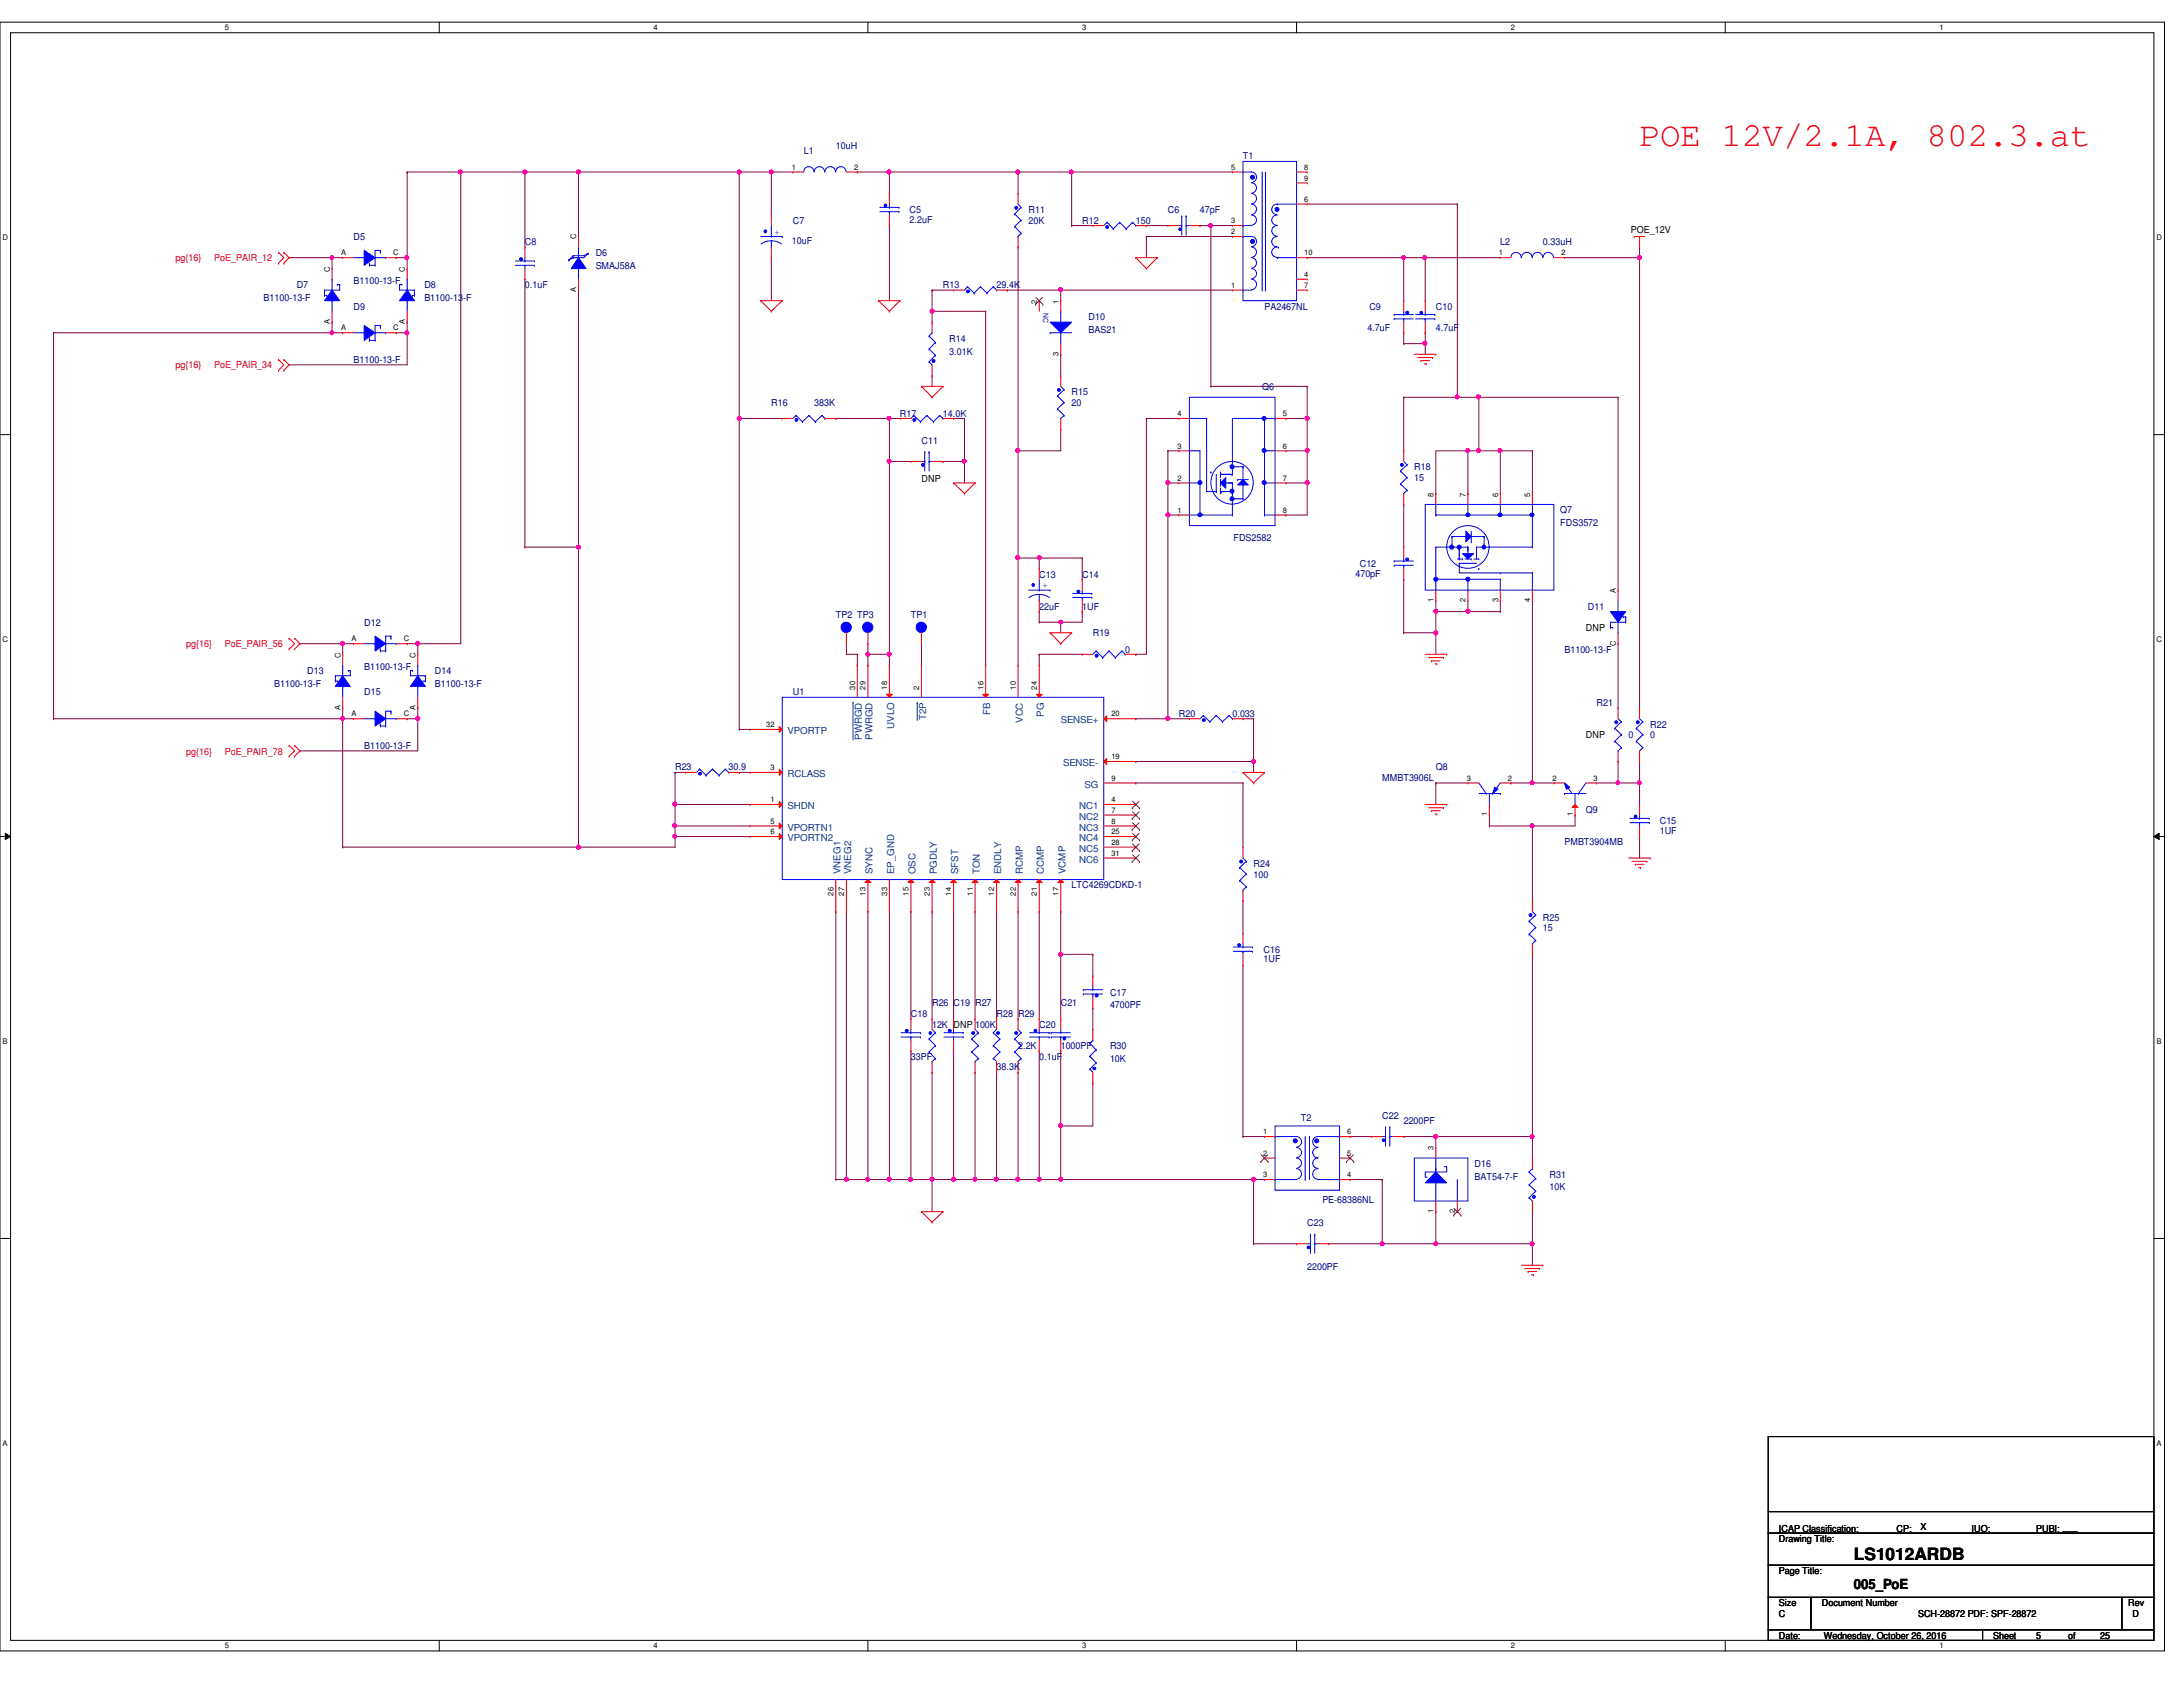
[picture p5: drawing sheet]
<svg xmlns="http://www.w3.org/2000/svg" width="279mm" height="216mm" viewBox="0 0 279 216" stroke-linecap="round" stroke-linejoin="round" font-family="sans-serif">
<defs><g id="words">
<text font-size="4.4" fill="#f00" x="209.8" y="18.6">POE 12V/2.1A, 802.3.at</text>
<text font-size="2.2" x="237.3" y="199.6">LS1012ARDB</text>
<text font-size="1.8" x="237.3" y="203.4">005_PoE</text>
<g font-size="1.2" fill="#000080">
<text x="102.9" y="19.7">L1</text>
<text x="107" y="19">10uH</text>
<text x="159.1" y="20.4">T1</text>
<text x="101.5" y="28.7">C7</text>
<text x="116.4" y="27.3">C5</text>
<text x="116.4" y="28.5">2.2uF</text>
<text x="131.7" y="27.3">R11</text>
<text x="131.7" y="28.7">20K</text>
<text x="138.5" y="28.7">R12</text>
<text x="145.4" y="28.7">150</text>
<text x="149.5" y="27.3">C6</text>
<text x="153.6" y="27.3">47pF</text>
<text x="45.3" y="30.7">D5</text>
<text x="67.2" y="31.4">C8</text>
<text x="76.2" y="32.8">D6</text>
<text x="76.2" y="34.4">SMAJ58A</text>
<text x="101.3" y="31.2">10uF</text>
<text x="192" y="31.4">L2</text>
<text x="197.5" y="31.4">0.33uH</text>
<text x="33.7" y="38.5">B1100-13-F</text>
<text x="38" y="36.9">D7</text>
<text x="45.3" y="36.3">B1100-13-F</text>
<text x="45.3" y="39.6">D9</text>
<text x="54.3" y="36.9">D8</text>
<text x="54.3" y="38.5">B1100-13-F</text>
<text x="67.2" y="36.9">0.1uF</text>
<text x="120.7" y="36.9">R13</text>
<text x="127.6" y="36.9">29.4K</text>
<text x="139.3" y="41">D10</text>
<text x="161.8" y="39.6">PA2467NL</text>
<text x="175.3" y="39.6">C9</text>
<text x="183.8" y="39.6">C10</text>
<text x="45.3" y="46.5">B1100-13-F</text>
<text x="121.5" y="43.7">R14</text>
<text x="121.5" y="45.4">3.01K</text>
<text x="139.3" y="42.6">BAS21</text>
<text x="175" y="42.4">4.7uF</text>
<text x="183.8" y="42.4">4.7uF</text>
<text x="98.7" y="52">R16</text>
<text x="104.2" y="52">383K</text>
<text x="115.2" y="53.3">R17</text>
<text x="120.7" y="53.3">14.0K</text>
<text x="137.2" y="50.6">R15</text>
<text x="137.2" y="52">20</text>
<text x="161.5" y="49.9">Q6</text>
<text x="117.9" y="56.8">C11</text>
<text x="181" y="60.2">R18</text>
<text x="181" y="61.6">15</text>
<text x="199.7" y="65.7">Q7</text>
<text x="157.9" y="69.3">FDS2582</text>
<text x="199.7" y="67.3">FDS3572</text>
<text x="133" y="73.9">C13</text>
<text x="138.5" y="73.9">C14</text>
<text x="173.5" y="73.8">470pF</text>
<text x="174" y="72.6">C12</text>
<text x="46.6" y="80.1">D12</text>
<text x="107" y="79.1">TP2 TP3</text>
<text x="116.6" y="79.1">TP1</text>
<text x="133" y="78">22uF</text>
<text x="138.5" y="78">1UF</text>
<text x="139.9" y="81.4">R19</text>
<text x="144" y="83.5">0</text>
<text x="200.2" y="83.5">B1100-13-F</text>
<text x="203.2" y="78">D11</text>
<text x="35.1" y="87.9">B1100-13-F</text>
<text x="39.3" y="86.3">D13</text>
<text x="46.6" y="85.7">B1100-13-F</text>
<text x="46.6" y="89">D15</text>
<text x="55.7" y="86.3">D14</text>
<text x="55.7" y="87.9">B1100-13-F</text>
<text x="101.5" y="89">U1</text>
<text x="46.6" y="95.8">B1100-13-F</text>
<text x="150.9" y="91.7">R20</text>
<text x="157.7" y="91.7">0.033</text>
<text x="204.3" y="90.4">R21</text>
<text x="208.4" y="94.5">0</text>
<text x="211.2" y="93.1">R22</text>
<text x="211.2" y="94.5">0</text>
<text x="86.4" y="98.6">R23</text>
<text x="93.3" y="98.6">30.9</text>
<text x="176.9" y="100">MMBT3906L</text>
<text x="183.8" y="98.6">Q8</text>
<text x="203" y="104.1">Q9</text>
<text x="212.4" y="105.5">C15</text>
<text x="212.4" y="106.7">1UF</text>
<text x="137.2" y="113.7">LTC4269CDKD-1</text>
<text x="160.4" y="111">R24</text>
<text x="160.4" y="112.3">100</text>
<text x="200.2" y="108.2">PMBT3904MB</text>
<text x="197.5" y="117.8">R25</text>
<text x="197.5" y="119.2">15</text>
<text x="161.7" y="121.9">C16</text>
<text x="161.7" y="123.1">1UF</text>
<text x="116.6" y="130.1">C18</text>
<text x="119.3" y="128.8">R26 C19 R27</text>
<text x="119.3" y="131.5">12K DNP 100K</text>
<text x="127.6" y="130.1">R28 R29</text>
<text x="133" y="131.5">C20</text>
<text x="135.8" y="128.8">C21</text>
<text x="142.1" y="127.4">C17</text>
<text x="142.1" y="129">4700PF</text>
<text x="116.6" y="135.6">33PF</text>
<text x="127.6" y="137">38.3K</text>
<text x="130.3" y="134.3">2.2K</text>
<text x="133" y="135.6">0.1uF</text>
<text x="135.8" y="134.3">1000PF</text>
<text x="142.1" y="134.3">R30</text>
<text x="142.1" y="135.9">10K</text>
<text x="166.5" y="143.5">T2</text>
<text x="176.9" y="143.2">C22</text>
<text x="179.7" y="143.8">2200PF</text>
<text x="188.7" y="149.4">D16</text>
<text x="169.2" y="154">PE-68386NL</text>
<text x="188.7" y="151">BAT54-7-F</text>
<text x="198.3" y="150.7">R31</text>
<text x="198.3" y="152.4">10K</text>
<text x="167.3" y="156.9">C23</text>
<text x="167.3" y="162.5">2200PF</text>
</g>
<g font-size="1.2">
<text x="208.7" y="29.8">POE_12V</text>
<text x="117.9" y="61.7">DNP</text>
<text x="203" y="80.8">DNP</text>
<text x="203" y="94.5">DNP</text>
<text x="227.7" y="197.4">Drawing Title:</text>
<text x="227.7" y="196">ICAP Classification:</text>
<text x="242.7" y="196">CP:</text>
<text x="245.8" y="195.8">X</text>
<text x="252.3" y="196">IUO:</text>
<text x="256.2" y="196">___</text>
<text x="260.6" y="196">PUBI: ___</text>
<text x="227.7" y="201.5">Page Title:</text>
<text x="227.7" y="205.6">Size</text>
<text x="227.7" y="209.7">Date:</text>
<text x="227.7" y="207">C</text>
<text x="233.2" y="205.6">Document Number</text>
<text x="233.4" y="209.7">Wednesday, October 26, 2016</text>
<text x="245.5" y="207">SCH-28872 PDF: SPF-28872</text>
<text x="255.1" y="209.7">Sheet</text>
<text x="260.6" y="209.7">5</text>
<text x="264.7" y="209.7">of</text>
<text x="268.8" y="209.7">25</text>
<text x="272.4" y="205.6">Rev</text>
<text x="272.9" y="207">D</text>
</g>
<g font-size="1.2" fill="#f00">
<text x="22.5" y="33.4">pg{16}</text>
<text x="27.4" y="33.4">PoE_PAIR_12</text>
<text x="22.5" y="47.2">pg{16}</text>
<text x="27.4" y="47.2">PoE_PAIR_34</text>
<text x="23.8" y="82.8">pg{16}</text>
<text x="28.8" y="82.8">PoE_PAIR_56</text>
<text x="23.8" y="96.6">pg{16}</text>
<text x="28.8" y="96.6">PoE_PAIR_78</text>
</g>
<g font-size="1.2" fill="#00f">
<text x="99.1" y="30">+</text>
<text x="133.4" y="75.3">+</text>
</g>
<g font-size="1.2" fill="#004080">
<text x="100.8" y="93.9">VPORTP</text>
<text x="110.3" y="94.7" transform="rotate(-90 110.3 94.7)">PWRGD</text>
<text x="111.7" y="94.7" transform="rotate(-90 111.7 94.7)">PWRGD</text>
<text x="114.4" y="93.3" transform="rotate(-90 114.4 93.3)">UVLO</text>
<text x="118.5" y="92.2" transform="rotate(-90 118.5 92.2)">T2P</text>
<text x="126.7" y="91.5" transform="rotate(-90 126.7 91.5)">FB</text>
<text x="130.9" y="92.5" transform="rotate(-90 130.9 92.5)">VCC</text>
<text x="133.6" y="91.7" transform="rotate(-90 133.6 91.7)">PG</text>
<text x="135.8" y="92.6">SENSE+</text>
<text x="100.8" y="99.4">RCLASS</text>
<text x="136.1" y="98">SENSE-</text>
<text x="138.8" y="100.8">SG</text>
<text x="100.8" y="103.5">SHDN</text>
<text x="100.8" y="106.3">VPORTN1</text>
<text x="100.8" y="107.7">VPORTN2</text>
<text x="138.1" y="103.5">NC1</text>
<text x="138.1" y="104.9">NC2</text>
<text x="138.1" y="106.3">NC3</text>
<text x="138.1" y="107.7">NC4</text>
<text x="107.6" y="111.9" transform="rotate(-90 107.6 111.9)">VNEG1</text>
<text x="108.9" y="111.9" transform="rotate(-90 108.9 111.9)">VNEG2</text>
<text x="111.7" y="111.9" transform="rotate(-90 111.7 111.9)">SYNC</text>
<text x="114.4" y="111.9" transform="rotate(-90 114.4 111.9)">EP_GND</text>
<text x="117.2" y="111.9" transform="rotate(-90 117.2 111.9)">OSC</text>
<text x="119.9" y="111.9" transform="rotate(-90 119.9 111.9)">PGDLY</text>
<text x="122.6" y="111.9" transform="rotate(-90 122.6 111.9)">SFST</text>
<text x="125.4" y="111.9" transform="rotate(-90 125.4 111.9)">TON</text>
<text x="128.1" y="111.9" transform="rotate(-90 128.1 111.9)">ENDLY</text>
<text x="130.9" y="111.9" transform="rotate(-90 130.9 111.9)">RCMP</text>
<text x="133.6" y="111.9" transform="rotate(-90 133.6 111.9)">CCMP</text>
<text x="136.4" y="111.9" transform="rotate(-90 136.4 111.9)">VCMP</text>
<text x="138.1" y="109">NC5</text>
<text x="138.1" y="110.4">NC6</text>
</g>
<g font-size="1">
<text x="28.8" y="3.9">5</text>
<text x="83.7" y="3.9">4</text>
<text x="138.5" y="3.9">3</text>
<text x="193.4" y="3.9">2</text>
<text x="248.2" y="3.9">1</text>
<text x="101.3" y="21.7">1</text>
<text x="109.3" y="21.7">2</text>
<text x="157.6" y="21.7">5</text>
<text x="166.9" y="23.1">9</text>
<text x="166.9" y="21.7">8</text>
<text x="157.6" y="28.6">3</text>
<text x="157.6" y="30">2</text>
<text x="166.9" y="25.8">6</text>
<text x=".3" y="30.8">D</text>
<text x="42.2" y="34.8" transform="rotate(-90 42.2 34.8)">C</text>
<text x="43.6" y="32.7">A</text>
<text x="50.3" y="32.7">C</text>
<text x="51.8" y="34.8" transform="rotate(-90 51.8 34.8)">C</text>
<text x="73.7" y="30.6" transform="rotate(-90 73.7 30.6)">C</text>
<text x="166.9" y="32.7">10</text>
<text x="166.9" y="35.4">4</text>
<text x="191.9" y="32.7">1</text>
<text x="199.9" y="32.7">2</text>
<text x="276" y="30.8">D</text>
<text x="42.2" y="41.4" transform="rotate(-90 42.2 41.4)">A</text>
<text x="51.8" y="41.4" transform="rotate(-90 51.8 41.4)">A</text>
<text x="73.7" y="37.3" transform="rotate(-90 73.7 37.3)">A</text>
<text x="132.7" y="38.9" transform="rotate(-90 132.7 38.9)">2</text>
<text x="135.5" y="38.9" transform="rotate(-90 135.5 38.9)">1</text>
<text x="157.6" y="36.8">1</text>
<text x="166.9" y="36.8">7</text>
<text x="43.6" y="42.3">A</text>
<text x="50.3" y="42.3">C</text>
<text x="135.5" y="45.5" transform="rotate(-90 135.5 45.5)">3</text>
<text x="150.7" y="53.3">4</text>
<text x="164.2" y="53.3">5</text>
<text x="150.7" y="57.4">3</text>
<text x="164.2" y="57.4">6</text>
<text x="150.7" y="65.6">1</text>
<text x="150.7" y="61.5">2</text>
<text x="164.2" y="65.6">8</text>
<text x="164.2" y="61.5">7</text>
<text x="183.5" y="63.6" transform="rotate(-90 183.5 63.6)">8</text>
<text x="187.6" y="63.6" transform="rotate(-90 187.6 63.6)">7</text>
<text x="191.7" y="63.6" transform="rotate(-90 191.7 63.6)">6</text>
<text x="195.8" y="63.6" transform="rotate(-90 195.8 63.6)">5</text>
<text x="183.5" y="77" transform="rotate(-90 183.5 77)">1</text>
<text x="187.6" y="77" transform="rotate(-90 187.6 77)">2</text>
<text x="191.7" y="77" transform="rotate(-90 191.7 77)">3</text>
<text x="195.8" y="77" transform="rotate(-90 195.8 77)">4</text>
<text x="206.8" y="75.9" transform="rotate(-90 206.8 75.9)">A</text>
<text x=".3" y="82.2">C</text>
<text x="45" y="82.1">A</text>
<text x="51.7" y="82.1">C</text>
<text x="206.8" y="82.6" transform="rotate(-90 206.8 82.6)">C</text>
<text x="276" y="82.2">C</text>
<text x="43.6" y="84.2" transform="rotate(-90 43.6 84.2)">C</text>
<text x="53.2" y="84.2" transform="rotate(-90 53.2 84.2)">C</text>
<text x="109.4" y="88.3" transform="rotate(-90 109.4 88.3)">30</text>
<text x="110.8" y="88.3" transform="rotate(-90 110.8 88.3)">29</text>
<text x="113.5" y="88.3" transform="rotate(-90 113.5 88.3)">18</text>
<text x="117.6" y="88.3" transform="rotate(-90 117.6 88.3)">2</text>
<text x="125.9" y="88.3" transform="rotate(-90 125.9 88.3)">16</text>
<text x="130" y="88.3" transform="rotate(-90 130 88.3)">10</text>
<text x="132.7" y="88.3" transform="rotate(-90 132.7 88.3)">24</text>
<text x="43.6" y="90.8" transform="rotate(-90 43.6 90.8)">A</text>
<text x="45" y="91.7">A</text>
<text x="51.7" y="91.7">C</text>
<text x="53.2" y="90.8" transform="rotate(-90 53.2 90.8)">A</text>
<text x="98" y="93">32</text>
<text x="142.2" y="91.7">20</text>
<text x="98.6" y="98.6">3</text>
<text x="142.2" y="99.9">9</text>
<text x="142.2" y="97.2">19</text>
<text x="187.7" y="99.9">3</text>
<text x="193" y="99.9">2</text>
<text x="198.7" y="99.9">2</text>
<text x="204" y="99.9">3</text>
<text x="98.6" y="102.7">1</text>
<text x="98.6" y="105.4">5</text>
<text x="98.6" y="106.8">6</text>
<text x="142.2" y="102.7">4</text>
<text x="142.2" y="104">7</text>
<text x="142.2" y="105.4">8</text>
<text x="142.2" y="106.8">25</text>
<text x="190.3" y="104.5" transform="rotate(-90 190.3 104.5)">1</text>
<text x="201.3" y="104.5" transform="rotate(-90 201.3 104.5)">1</text>
<text x="142.2" y="108.1">28</text>
<text x="142.2" y="109.5">31</text>
<text x="106.7" y="114.6" transform="rotate(-90 106.7 114.6)">26</text>
<text x="108" y="114.6" transform="rotate(-90 108 114.6)">27</text>
<text x="110.8" y="114.6" transform="rotate(-90 110.8 114.6)">13</text>
<text x="113.5" y="114.6" transform="rotate(-90 113.5 114.6)">33</text>
<text x="116.3" y="114.6" transform="rotate(-90 116.3 114.6)">15</text>
<text x="119" y="114.6" transform="rotate(-90 119 114.6)">23</text>
<text x="121.8" y="114.6" transform="rotate(-90 121.8 114.6)">14</text>
<text x="124.5" y="114.6" transform="rotate(-90 124.5 114.6)">11</text>
<text x="127.3" y="114.6" transform="rotate(-90 127.3 114.6)">12</text>
<text x="130" y="114.6" transform="rotate(-90 130 114.6)">22</text>
<text x="132.7" y="114.6" transform="rotate(-90 132.7 114.6)">21</text>
<text x="135.5" y="114.6" transform="rotate(-90 135.5 114.6)">17</text>
<text x=".3" y="133.6">B</text>
<text x="276" y="133.6">B</text>
<text x="161.7" y="147.9">2</text>
<text x="161.7" y="145.2">1</text>
<text x="172.4" y="147.9">5</text>
<text x="172.4" y="145.2">6</text>
<text x="183.5" y="147.2" transform="rotate(-90 183.5 147.2)">3</text>
<text x="161.7" y="150.7">3</text>
<text x="172.4" y="150.7">4</text>
<text x="183.5" y="155.2" transform="rotate(-90 183.5 155.2)">1</text>
<text x="186.2" y="155.2" transform="rotate(-90 186.2 155.2)">2</text>
<text x=".3" y="185.1">A</text>
<text x="276" y="185.1">A</text>
<text x="28.8" y="210.9">5</text>
<text x="83.7" y="210.9">4</text>
<text x="138.5" y="210.9">3</text>
<text x="193.4" y="210.9">2</text>
<text x="248.2" y="210.9">1</text>
</g>
<text font-size=".9" fill="#00f" x="133.5" y="40.1" transform="rotate(90 133.5 40.1)">NC</text>
</g></defs>
<path d="M0 2.8h277v208.5h-277zM1.4 4.2h274.3v205.7h-274.3z" fill="none" stroke="#000" stroke-width=".13"/>
<g fill="#fff">
<path d="M28.8 3h.5v1.1h-.5z"/>
<path d="M28.8 210.1h.5v1.1h-.5z"/>
</g>
<path d="M56.2 2.8v1.4M56.2 209.9v1.4" fill="none" stroke="#000" stroke-width=".13"/>
<g fill="#fff">
<path d="M83.7 3h.5v1.1h-.5z"/>
<path d="M83.7 210.1h.5v1.1h-.5z"/>
</g>
<path d="M111.1 2.8v1.4M111.1 209.9v1.4" fill="none" stroke="#000" stroke-width=".13"/>
<g fill="#fff">
<path d="M138.5 3h.6v1.1h-.6z"/>
<path d="M138.5 210.1h.6v1.1h-.6z"/>
</g>
<path d="M165.9 2.8v1.4M165.9 209.9v1.4" fill="none" stroke="#000" stroke-width=".13"/>
<g fill="#fff">
<path d="M193.4 3h.5v1.1h-.5z"/>
<path d="M193.4 210.1h.5v1.1h-.5z"/>
</g>
<path d="M220.8 2.8v1.4M220.8 209.9v1.4" fill="none" stroke="#000" stroke-width=".13"/>
<g fill="#fff">
<path d="M248.2 3h.6v1.1h-.6z"/>
<path d="M248.2 210.1h.6v1.1h-.6z"/>
<path d="M.3 29.9h.8v1.1h-.8z"/>
<path d="M276 29.9h.7v1.1h-.7z"/>
<path d="M.3 81.3h.8v1.1h-.8z"/>
<path d="M276 81.3h.7v1.1h-.7z"/>
</g>
<path d="M0 55.6h1.4M275.7 55.6h1.3" fill="none" stroke="#000" stroke-width=".13"/>
<g fill="#fff">
<path d="M.3 132.8h.7v1.1h-.7z"/>
<path d="M276 132.8h.6v1.1h-.6z"/>
</g>
<path d="M0 107.1h1.4M.7 106.6l.7 .5-.7 .3zM275.7 107.1l.7-.5v.8zM275.7 107.1h1.3" fill="none" stroke="#000" stroke-width=".13"/>
<path d="M.7 106.6l.7 .5-.7 .3zM275.7 107.1l.7-.5v.8z" fill="#000"/>
<g fill="#fff">
<path d="M.3 184.2h.7v1.1h-.7z"/>
<path d="M276 184.2h.6v1.1h-.6z"/>
</g>
<path d="M0 158.5h1.4M275.7 158.5h1.3" fill="none" stroke="#000" stroke-width=".13"/>
<path d="M179.7 42.6h.1M179.7 42.6v1.4M182.4 42.6h.1M182.4 42.6v1.4" fill="none" stroke="#800040" stroke-width=".13"/>
<circle cx="182.4" cy="43.9" r=".26" fill="#f0f"/>
<circle cx="182.4" cy="43.9" r=".26" fill="none" stroke="#f0f" stroke-width=".13"/>
<path d="M179.7 33h.1M179.7 33v5.5M179.7 33h12.3M182.4 33h.1M182.4 33v5.5" fill="none" stroke="#800040" stroke-width=".13"/>
<circle cx="182.4" cy="33" r=".26" fill="#f0f"/>
<circle cx="182.4" cy="33" r=".26" fill="none" stroke="#f0f" stroke-width=".13"/>
<path d="M167.3 26.1h19.2M186.5 26.1h.1M186.5 26.1v24.7M179.7 44h.1M179.7 44h2.7M182.4 44h.1M182.4 44v1.3" fill="none" stroke="#800040" stroke-width=".13"/>
<path d="M186.3 50.6l.2-.1 .2 .2v.3l-.2 .1-.2-.1z" fill-rule="evenodd" fill="#f0f"/>
<path d="M186.3 50.6l.2-.1 .2 .2v.3l-.2 .1-.2-.1z" fill="none" stroke="#f0f" stroke-width=".13"/>
<path d="M187.9 57.7h.1M187.9 57.7v5.5M189.3 57.7h-5.5v5.5M183.8 63.2h.1M187.9 63.2h.1" fill="none" stroke="#800040" stroke-width=".13"/>
<circle cx="187.9" cy="57.7" r=".26" fill="#f0f"/>
<circle cx="187.9" cy="57.7" r=".26" fill="none" stroke="#f0f" stroke-width=".13"/>
<path d="M209.8 33h.1M209.8 33v57.6" fill="none" stroke="#800040" stroke-width=".13"/>
<circle cx="209.8" cy="33" r=".26" fill="#f0f"/>
<circle cx="209.8" cy="33" r=".26" fill="none" stroke="#f0f" stroke-width=".13"/>
<path d="M108.3 82.4h.1M108.3 82.4v1.3M149.5 92h.1M149.5 92h2.7M159.1 92h.1M159.1 92h1.3M160.4 97.5h.1M160.4 97.5v1.3M86.4 103h.1M86.4 103h9.6" fill="none" stroke="#800040" stroke-width=".13"/>
<circle cx="86.4" cy="102.9" r=".26" fill="#f0f"/>
<circle cx="86.4" cy="102.9" r=".26" fill="none" stroke="#f0f" stroke-width=".13"/>
<path d="M113.8 22h.1M113.8 22h16.5M86.4 103h.1M86.4 103v2.7" fill="none" stroke="#800040" stroke-width=".13"/>
<circle cx="130.3" cy="22" r=".26" fill="#f0f"/>
<circle cx="130.3" cy="22" r=".26" fill="none" stroke="#f0f" stroke-width=".13"/>
<circle cx="113.8" cy="22" r=".26" fill="#f0f"/>
<circle cx="113.8" cy="22" r=".26" fill="none" stroke="#f0f" stroke-width=".13"/>
<path d="M135.8 37.1h.1M135.8 37.1h21.9" fill="none" stroke="#800040" stroke-width=".13"/>
<circle cx="135.8" cy="37.1" r=".26" fill="#f0f"/>
<circle cx="135.8" cy="37.1" r=".26" fill="none" stroke="#f0f" stroke-width=".13"/>
<path d="M42.5 33h.1M42.5 33h1.4M50.7 33h.1M50.7 33h1.4M52.1 33h.1M52.1 33v1.4M209.8 31.6h.1M209.8 31.6v1.4" fill="none" stroke="#800040" stroke-width=".13"/>
<path d="M42.3 32.8l.2-.1 .2 .1-.1 .4h-.1h-.2z" fill-rule="evenodd" fill="#f0f"/>
<path d="M42.3 32.8l.2-.1 .2 .1-.1 .4h-.1h-.2z" fill="none" stroke="#f0f" stroke-width=".13"/>
<g fill="none" stroke="#800040" stroke-width=".13">
<path d="M37 33h.1M37 33h5.5M42.5 33h.1M42.5 33v1.4M42.5 42.6h.1M42.5 41.2h.1M42.5 41.2v1.4M42.5 42.6h1.4M50.7 42.6h.1M50.7 42.6h1.4M52.1 41.2h.1M52.1 42.6h.1"/>
<path d="M52.1 41.2v5.5"/>
</g>
<circle cx="52.1" cy="42.6" r=".26" fill="#f0f"/>
<circle cx="52.1" cy="42.6" r=".26" fill="none" stroke="#f0f" stroke-width=".13"/>
<path d="M37 46.7h.1M37 46.7h15.1M52.1 82.4h.1M52.1 82.4h1.4" fill="none" stroke="#800040" stroke-width=".13"/>
<circle cx="53.5" cy="82.3" r=".26" fill="#f0f"/>
<circle cx="53.5" cy="82.3" r=".26" fill="none" stroke="#f0f" stroke-width=".13"/>
<path d="M43.9 82.4h.1M43.9 82.4h1.4M43.9 82.4v1.3M53.5 82.4h.1M53.5 82.4v1.3" fill="none" stroke="#800040" stroke-width=".13"/>
<circle cx="43.9" cy="82.3" r=".26" fill="#f0f"/>
<circle cx="43.9" cy="82.3" r=".26" fill="none" stroke="#f0f" stroke-width=".13"/>
<path d="M38.4 82.4h.1M38.4 82.4h5.5M43.9 92h.1M43.9 90.6h.1M43.9 92h1.4M43.9 90.6v1.4M52.1 92h.1M52.1 92h1.4M53.5 90.6h.1M53.5 92h.1M53.5 90.6v5.5" fill="none" stroke="#800040" stroke-width=".13"/>
<circle cx="53.5" cy="91.9" r=".26" fill="#f0f"/>
<circle cx="53.5" cy="91.9" r=".26" fill="none" stroke="#f0f" stroke-width=".13"/>
<path d="M38.4 96.1h.1M38.4 96.1h15.1M43.9 92h.1M43.9 92v16.4" fill="none" stroke="#800040" stroke-width=".13"/>
<circle cx="43.9" cy="91.9" r=".26" fill="#f0f"/>
<circle cx="43.9" cy="91.9" r=".26" fill="none" stroke="#f0f" stroke-width=".13"/>
<path d="M59 22h.1M59 22v60.4h-5.5M53.5 82.4h.1M43.9 108.4h.1M43.9 108.4h30.1" fill="none" stroke="#800040" stroke-width=".13"/>
<circle cx="58.9" cy="22" r=".26" fill="#f0f"/>
<circle cx="58.9" cy="22" r=".26" fill="none" stroke="#f0f" stroke-width=".13"/>
<path d="M59 22h.1M59 22h35.6M67.2 22h.1M67.2 22v9.6M74 22h.1M74 22v8.3M113.8 22h.1M113.8 28.9h.1M113.8 22v2.8M113.8 28.9v9.6" fill="none" stroke="#800040" stroke-width=".13"/>
<circle cx="74" cy="22" r=".26" fill="#f0f"/>
<circle cx="74" cy="22" r=".26" fill="none" stroke="#f0f" stroke-width=".13"/>
<circle cx="67.2" cy="22" r=".26" fill="#f0f"/>
<circle cx="67.2" cy="22" r=".26" fill="none" stroke="#f0f" stroke-width=".13"/>
<path d="M67.2 35.7h.1M67.2 35.7v34.3M86.4 98.8h.1M86.4 98.8h1.4M86.4 98.8v4.2M94.6 98.8h.1M94.6 98.8h1.4M86.4 105.7h.1M86.4 105.7h9.6" fill="none" stroke="#800040" stroke-width=".13"/>
<circle cx="86.4" cy="105.7" r=".26" fill="#f0f"/>
<circle cx="86.4" cy="105.7" r=".26" fill="none" stroke="#f0f" stroke-width=".13"/>
<path d="M86.4 105.7h.1M86.4 107.1h.1M86.4 105.7v2.7M86.4 107.1h9.6" fill="none" stroke="#800040" stroke-width=".13"/>
<circle cx="86.4" cy="107" r=".25" fill="#f0f"/>
<circle cx="86.4" cy="107" r=".25" fill="none" stroke="#f0f" stroke-width=".13"/>
<path d="M94.6 22h.1M94.6 22v31.6M94.6 93.3h.1M94.6 93.3h1.4" fill="none" stroke="#800040" stroke-width=".13"/>
<circle cx="94.6" cy="22" r=".26" fill="#f0f"/>
<circle cx="94.6" cy="22" r=".26" fill="none" stroke="#f0f" stroke-width=".13"/>
<path d="M94.6 22h.1M94.6 22h4.1M94.6 53.6h.1M94.6 53.6h5.5M113.8 53.6h.1M113.8 53.6v5.5" fill="none" stroke="#800040" stroke-width=".13"/>
<circle cx="113.8" cy="59" r=".25" fill="#f0f"/>
<circle cx="113.8" cy="59" r=".25" fill="none" stroke="#f0f" stroke-width=".13"/>
<circle cx="113.8" cy="53.6" r=".26" fill="#f0f"/>
<circle cx="113.8" cy="53.6" r=".26" fill="none" stroke="#f0f" stroke-width=".13"/>
<path d="M107 53.6h.1M107 53.6h8.2M113.8 53.6h.1M145.4 97.5h.1M145.4 97.5h15" fill="none" stroke="#800040" stroke-width=".13"/>
<circle cx="160.4" cy="97.5" r=".26" fill="#f0f"/>
<circle cx="160.4" cy="97.5" r=".26" fill="none" stroke="#f0f" stroke-width=".13"/>
<path d="M122 53.6h.1M122 53.6h1.4M123.4 53.6h.1M123.4 53.6v5.5M160.4 92h.1M160.4 92v5.5" fill="none" stroke="#800040" stroke-width=".13"/>
<circle cx="123.4" cy="59" r=".25" fill="#f0f"/>
<circle cx="123.4" cy="59" r=".25" fill="none" stroke="#f0f" stroke-width=".13"/>
<path d="M160.4 151h.1M160.4 159.2h.1M160.4 151v8.2M160.4 159.2h5.5M160.4 151h1.4M170.1 159.2h.1M170.1 159.2h6.8" fill="none" stroke="#800040" stroke-width=".13"/>
<circle cx="176.9" cy="159.2" r=".26" fill="#f0f"/>
<circle cx="176.9" cy="159.2" r=".26" fill="none" stroke="#f0f" stroke-width=".13"/>
<path d="M94.6 53.6h.1M94.6 53.6v39.7" fill="none" stroke="#800040" stroke-width=".13"/>
<circle cx="94.6" cy="53.6" r=".26" fill="#f0f"/>
<circle cx="94.6" cy="53.6" r=".26" fill="none" stroke="#f0f" stroke-width=".13"/>
<path d="M126.2 39.8h.1M126.2 39.8v45.3M6.9 42.6h.1M6.9 42.6h35.6M119.3 151h.1M119.3 151v4.1" fill="none" stroke="#800040" stroke-width=".13"/>
<path d="M42.3 42.4l.2-.1 .2 .1-.1 .4h-.1h-.2z" fill-rule="evenodd" fill="#f0f"/>
<path d="M42.3 42.4l.2-.1 .2 .1-.1 .4h-.1h-.2z" fill="none" stroke="#f0f" stroke-width=".13"/>
<path d="M6.9 42.6h.1M6.9 42.6v49.4M183.8 78.3h.1M183.8 76.9v1.4M183.8 78.3h4.1M192 76.9h.1M192 76.9v1.4M6.9 92h.1M6.9 92h37" fill="none" stroke="#800040" stroke-width=".13"/>
<circle cx="183.8" cy="78.2" r=".26" fill="#f0f"/>
<circle cx="183.8" cy="78.2" r=".26" fill="none" stroke="#f0f" stroke-width=".13"/>
<path d="M187.9 78.3h4.1M192 78.3h.1" fill="none" stroke="#800040" stroke-width=".13"/>
<circle cx="187.9" cy="78.2" r=".26" fill="#f0f"/>
<circle cx="187.9" cy="78.2" r=".26" fill="none" stroke="#f0f" stroke-width=".13"/>
<path d="M130.3 22h.1M130.3 31.6h.1M130.3 22v2.8M130.3 31.6v26.1M130.3 22h6.9M187.9 78.3h.1M187.9 76.9v1.4" fill="none" stroke="#800040" stroke-width=".13"/>
<circle cx="130.3" cy="57.7" r=".26" fill="#f0f"/>
<circle cx="130.3" cy="57.7" r=".26" fill="none" stroke="#f0f" stroke-width=".13"/>
<path d="M135.8 37.1h.1M135.8 37.1v1.4M130.3 57.7h.1M130.3 57.7v27.4M135.8 45.3h.1M135.8 54.9h.1M135.8 45.3v2.8M135.8 54.9v2.8h-5.5M130.3 71.4h.1" fill="none" stroke="#800040" stroke-width=".13"/>
<circle cx="130.3" cy="71.4" r=".26" fill="#f0f"/>
<circle cx="130.3" cy="71.4" r=".26" fill="none" stroke="#f0f" stroke-width=".13"/>
<path d="M130.3 71.4h.1M130.3 71.4h2.7" fill="none" stroke="#800040" stroke-width=".13"/>
<circle cx="133" cy="71.4" r=".26" fill="#f0f"/>
<circle cx="133" cy="71.4" r=".26" fill="none" stroke="#f0f" stroke-width=".13"/>
<path d="M189.3 57.7h.1M189.3 57.7h2.7M192 57.7h.1M192 57.7v5.5" fill="none" stroke="#800040" stroke-width=".13"/>
<circle cx="192" cy="57.7" r=".26" fill="#f0f"/>
<circle cx="192" cy="57.7" r=".26" fill="none" stroke="#f0f" stroke-width=".13"/>
<g fill="none" stroke="#800040" stroke-width=".13">
<path d="M109.7 22h.1M109.7 22h4.1M119.3 37.1h.1M119.3 39.8h.1M119.3 37.1h2.7M119.3 37.1v2.7M119.3 39.8h6.9M128.9 37.1h.1M128.9 37.1h6.9M192 57.7h4.1M196.1 57.7h.1M196.1 57.7v5.5"/>
<path d="M196.1 63.2h.1"/>
</g>
<circle cx="119.3" cy="39.8" r=".26" fill="#f0f"/>
<circle cx="119.3" cy="39.8" r=".26" fill="none" stroke="#f0f" stroke-width=".13"/>
<path d="M119.3 39.8h.1M119.3 39.8v1.4M133 71.4h.1M133 79.6h.1M133 71.4h5.5M133 71.4v1.4M133 79.6h2.8M138.5 71.4h.1M138.5 71.4v2.7" fill="none" stroke="#800040" stroke-width=".13"/>
<circle cx="135.8" cy="79.6" r=".25" fill="#f0f"/>
<circle cx="135.8" cy="79.6" r=".25" fill="none" stroke="#f0f" stroke-width=".13"/>
<g fill="none" stroke="#800040" stroke-width=".13">
<path d="M146.7 30.3h.1M146.7 30.3h11M146.7 30.3v2.7M119.3 48.1h.1M119.3 48.1v1.3M135.8 79.6h.1M135.8 79.6v1.4M133 83.7h.1M133 83.7v1.4M133 83.7h5.5M135.8 116.7h.1M135.8 116.7v5.4"/>
<path d="M135.8 151h.1M135.8 151h24.6"/>
</g>
<circle cx="160.4" cy="150.9" r=".26" fill="#f0f"/>
<circle cx="160.4" cy="150.9" r=".26" fill="none" stroke="#f0f" stroke-width=".13"/>
<circle cx="135.8" cy="150.9" r=".26" fill="#f0f"/>
<circle cx="135.8" cy="150.9" r=".26" fill="none" stroke="#f0f" stroke-width=".13"/>
<path d="M137.2 28.9h.1M137.2 22h.1M137.2 28.9h2.7M137.2 22v6.9M137.2 22h20.5M153.6 28.9h.1M153.6 28.9h1.4" fill="none" stroke="#800040" stroke-width=".13"/>
<circle cx="137.1" cy="22" r=".26" fill="#f0f"/>
<circle cx="137.1" cy="22" r=".26" fill="none" stroke="#f0f" stroke-width=".13"/>
<g fill="none" stroke="#800040" stroke-width=".13">
<path d="M146.7 28.9h.1M146.7 28.9h2.8M111.1 85.1h.1M113.8 83.7h.1M113.8 83.7h-2.7v1.4M145.4 100.2h.1M145.4 100.2h13.7M159.1 115.3h.1M159.1 115.3v4.1M159.1 123.5h.1M159.1 123.5v22M159.1 145.5h.1"/>
<path d="M159.1 145.5h2.7"/>
</g>
<path d="M110.9 83.5h.1l.3 .1-.1 .3-.2 .1-.1-.1z" fill-rule="evenodd" fill="#f0f"/>
<path d="M110.9 83.5h.1l.3 .1-.1 .3-.2 .1-.1-.1z" fill="none" stroke="#f0f" stroke-width=".13"/>
<path d="M113.8 85.1h.1M113.8 83.7v1.4M172.8 145.5h.1M172.8 145.5h2.8M179.7 145.5h.1M179.7 145.5h16.4M183.8 145.5h.1M183.8 145.5v1.4" fill="none" stroke="#800040" stroke-width=".13"/>
<circle cx="183.8" cy="145.5" r=".26" fill="#f0f"/>
<circle cx="183.8" cy="145.5" r=".26" fill="none" stroke="#f0f" stroke-width=".13"/>
<path d="M172.8 151h.1M172.8 151h4.1M176.9 151h.1M176.9 159.2h.1M176.9 151v8.2M183.8 155.1h.1M183.8 155.1v4.1h-6.9M196.1 145.5h.1M196.1 155.1h.1M196.1 159.2h.1M196.1 145.5v2.7M196.1 155.1v6.8" fill="none" stroke="#800040" stroke-width=".13"/>
<circle cx="196.1" cy="159.2" r=".26" fill="#f0f"/>
<circle cx="196.1" cy="159.2" r=".26" fill="none" stroke="#f0f" stroke-width=".13"/>
<path d="M196.1 122.1h.1M196.1 122.1v23.4" fill="none" stroke="#800040" stroke-width=".13"/>
<circle cx="196.1" cy="145.5" r=".26" fill="#f0f"/>
<circle cx="196.1" cy="145.5" r=".26" fill="none" stroke="#f0f" stroke-width=".13"/>
<g fill="none" stroke="#800040" stroke-width=".13">
<path d="M155 28.9h.1M155 28.9v20.5M183.8 100.2h.1M183.8 100.2h4.1M183.8 100.2v2.8M190.6 104.3h.1M190.6 105.7h.1M190.6 104.3v1.4M190.6 105.7h5.5M193.4 100.2h.1M193.4 100.2h2.7M201.6 104.3h.1"/>
<path d="M201.6 104.3v1.4"/>
</g>
<circle cx="154.9" cy="28.9" r=".26" fill="#f0f"/>
<circle cx="154.9" cy="28.9" r=".26" fill="none" stroke="#f0f" stroke-width=".13"/>
<g fill="none" stroke="#800040" stroke-width=".13">
<path d="M155 28.9h.1M155 28.9h2.7M167.3 49.4h.1M167.3 57.7h.1M167.3 49.4v4.2M167.3 57.7v4.1M164.6 65.9h.1M164.6 65.9h2.7M209.8 97.5h.1M209.8 97.5v5.5M204.3 100.2h.1M204.3 100.2h2.8"/>
<path d="M209.8 100.2h.1M209.8 107.1h.1M209.8 107.1v2.7"/>
</g>
<circle cx="167.3" cy="61.8" r=".26" fill="#f0f"/>
<circle cx="167.3" cy="61.8" r=".26" fill="none" stroke="#f0f" stroke-width=".13"/>
<path d="M164.6 57.7h.1M164.6 53.6h.1M164.6 53.6h2.7M167.3 53.6h.1M167.3 53.6v4.1h-2.7" fill="none" stroke="#800040" stroke-width=".13"/>
<circle cx="167.3" cy="57.7" r=".26" fill="#f0f"/>
<circle cx="167.3" cy="57.7" r=".26" fill="none" stroke="#f0f" stroke-width=".13"/>
<circle cx="167.3" cy="53.6" r=".26" fill="#f0f"/>
<circle cx="167.3" cy="53.6" r=".26" fill="none" stroke="#f0f" stroke-width=".13"/>
<path d="M207.1 50.8h.1M207.1 50.8v24.7M164.6 61.8h.1M164.6 61.8h2.7M167.3 61.8h.1M167.3 61.8v4.1M207.1 82.4h.1M207.1 97.5h.1M207.1 82.4v8.2M207.1 97.5v2.7M207.1 100.2h.1M207.1 100.2h2.7" fill="none" stroke="#800040" stroke-width=".13"/>
<circle cx="209.8" cy="100.2" r=".25" fill="#f0f"/>
<circle cx="209.8" cy="100.2" r=".25" fill="none" stroke="#f0f" stroke-width=".13"/>
<path d="M206.9 100h.3l.1 .2-.1 .1-.1 .1-.2-.1z" fill-rule="evenodd" fill="#f0f"/>
<path d="M206.9 100h.3l.1 .2-.1 .1-.1 .1-.2-.1z" fill="none" stroke="#f0f" stroke-width=".13"/>
<path d="M179.7 50.8h.1M179.7 50.8h9.6M186.5 50.8h.1M135.8 79.6h.1M135.8 79.6h2.7M183.8 78.3h.1M183.8 78.3v5.4M183.8 81h.1" fill="none" stroke="#800040" stroke-width=".13"/>
<circle cx="183.8" cy="81" r=".26" fill="#f0f"/>
<circle cx="183.8" cy="81" r=".26" fill="none" stroke="#f0f" stroke-width=".13"/>
<path d="M133 78.3h.1M133 78.3v1.3M138.5 78.3h.1M138.5 78.3v1.3M196.1 105.7h.1M196.1 105.7v9.6" fill="none" stroke="#800040" stroke-width=".13"/>
<circle cx="196.1" cy="105.7" r=".26" fill="#f0f"/>
<circle cx="196.1" cy="105.7" r=".26" fill="none" stroke="#f0f" stroke-width=".13"/>
<g fill="none" stroke="#800040" stroke-width=".13">
<path d="M146.7 53.6h.1M146.7 53.6v30.1h-1.3M146.7 53.6h4.2M149.5 57.7h.1M149.5 57.7h1.4M149.5 57.7v8.2M179.7 50.8h.1M179.7 50.8v6.9M149.5 61.8h.1M149.5 61.8h1.4M179.7 64.6h.1M179.7 74.1h.1"/>
<path d="M179.7 64.6v5.4M179.7 74.1v6.9M145.4 83.7h.1M196.1 105.7h.1M196.1 105.7h5.5"/>
</g>
<circle cx="149.5" cy="61.8" r=".26" fill="#f0f"/>
<circle cx="149.5" cy="61.8" r=".26" fill="none" stroke="#f0f" stroke-width=".13"/>
<path d="M149.5 65.9h.1M149.5 65.9h1.4M149.5 65.9v26.1M179.7 81h.1M179.7 81h4.1" fill="none" stroke="#800040" stroke-width=".13"/>
<circle cx="149.5" cy="91.9" r=".26" fill="#f0f"/>
<circle cx="149.5" cy="91.9" r=".26" fill="none" stroke="#f0f" stroke-width=".13"/>
<circle cx="149.5" cy="65.9" r=".25" fill="#f0f"/>
<circle cx="149.5" cy="65.9" r=".25" fill="none" stroke="#f0f" stroke-width=".13"/>
<path d="M167.3 33h12.4M179.7 33h.1M155 49.4h.1M155 49.4h12.3M189.3 50.8h.1M189.3 50.8h17.8" fill="none" stroke="#800040" stroke-width=".13"/>
<path d="M179.5 32.8l.1-.1 .2 .1v.4h-.2h-.1z" fill-rule="evenodd" fill="#f0f"/>
<path d="M179.5 32.8l.1-.1 .2 .1v.4h-.2h-.1z" fill="none" stroke="#f0f" stroke-width=".13"/>
<path d="M200.2 33h9.6M209.8 33h.1M189.3 50.8h.1M189.3 50.8v6.9" fill="none" stroke="#800040" stroke-width=".13"/>
<circle cx="189.2" cy="57.7" r=".26" fill="#f0f"/>
<circle cx="189.2" cy="57.7" r=".26" fill="none" stroke="#f0f" stroke-width=".13"/>
<circle cx="189.2" cy="50.8" r=".26" fill="#f0f"/>
<circle cx="189.2" cy="50.8" r=".26" fill="none" stroke="#f0f" stroke-width=".13"/>
<path d="M196.1 76.9v23.3M145.4 92h.1M145.4 92h4.1M159.1 100.2h.1M159.1 100.2v8.2M196.1 100.2h.1" fill="none" stroke="#800040" stroke-width=".13"/>
<circle cx="196.1" cy="100.2" r=".25" fill="#f0f"/>
<circle cx="196.1" cy="100.2" r=".25" fill="none" stroke="#f0f" stroke-width=".13"/>
<path d="M133 116.7h.1M133 116.7v13.7M196.1 100.2h.1M196.1 100.2h2.8M133 134.5h.1M133 134.5v16.5" fill="none" stroke="#800040" stroke-width=".13"/>
<circle cx="133" cy="150.9" r=".26" fill="#f0f"/>
<circle cx="133" cy="150.9" r=".26" fill="none" stroke="#f0f" stroke-width=".13"/>
<path d="M127.6 116.7h.1M127.6 116.7v13.7M130.3 116.7h.1M130.3 116.7v13.7M127.6 137.2h.1M127.6 137.2v13.8" fill="none" stroke="#800040" stroke-width=".13"/>
<circle cx="127.5" cy="150.9" r=".26" fill="#f0f"/>
<circle cx="127.5" cy="150.9" r=".26" fill="none" stroke="#f0f" stroke-width=".13"/>
<path d="M108.3 116.7h.1M108.3 116.7v34.3" fill="none" stroke="#800040" stroke-width=".13"/>
<circle cx="108.3" cy="150.9" r=".26" fill="#f0f"/>
<circle cx="108.3" cy="150.9" r=".26" fill="none" stroke="#f0f" stroke-width=".13"/>
<path d="M130.3 137.2h.1M130.3 137.2v13.8h-2.7M108.3 151h.1M108.3 151h2.8M127.6 151h.1" fill="none" stroke="#800040" stroke-width=".13"/>
<circle cx="130.3" cy="150.9" r=".26" fill="#f0f"/>
<circle cx="130.3" cy="150.9" r=".26" fill="none" stroke="#f0f" stroke-width=".13"/>
<path d="M122 134.5h.1M122 134.5v16.5M124.8 137.2h.1M124.8 137.2v13.8M124.8 151h.1M124.8 151h2.8M130.3 151h.1M130.3 151h2.7" fill="none" stroke="#800040" stroke-width=".13"/>
<circle cx="122" cy="150.9" r=".26" fill="#f0f"/>
<circle cx="122" cy="150.9" r=".26" fill="none" stroke="#f0f" stroke-width=".13"/>
<path d="M122 151h.1M122 151h2.8" fill="none" stroke="#800040" stroke-width=".13"/>
<path d="M124.6 150.7h.2l.2 .1-.1 .3-.1 .1-.2-.1z" fill-rule="evenodd" fill="#f0f"/>
<path d="M124.6 150.7h.2l.2 .1-.1 .3-.1 .1-.2-.1z" fill="none" stroke="#f0f" stroke-width=".13"/>
<path d="M119.3 137.2h.1M119.3 137.2v13.8" fill="none" stroke="#800040" stroke-width=".13"/>
<circle cx="119.3" cy="150.9" r=".26" fill="#f0f"/>
<circle cx="119.3" cy="150.9" r=".26" fill="none" stroke="#f0f" stroke-width=".13"/>
<path d="M116.6 134.5h.1M116.6 134.5v16.5M119.3 151h.1M119.3 151h2.7" fill="none" stroke="#800040" stroke-width=".13"/>
<circle cx="116.5" cy="150.9" r=".26" fill="#f0f"/>
<circle cx="116.5" cy="150.9" r=".26" fill="none" stroke="#f0f" stroke-width=".13"/>
<path d="M113.8 116.7h.1M113.8 116.7v34.3M116.6 116.7h.1M116.6 116.7v13.7M116.6 151h.1M116.6 151h2.7" fill="none" stroke="#800040" stroke-width=".13"/>
<circle cx="113.8" cy="150.9" r=".26" fill="#f0f"/>
<circle cx="113.8" cy="150.9" r=".26" fill="none" stroke="#f0f" stroke-width=".13"/>
<path d="M111.1 116.7h.1M111.1 116.7v34.3M113.8 151h.1M113.8 151h2.8" fill="none" stroke="#800040" stroke-width=".13"/>
<path d="M110.9 150.7h.1l.3 .1-.1 .3-.2 .1-.1-.1z" fill-rule="evenodd" fill="#f0f"/>
<path d="M110.9 150.7h.1l.3 .1-.1 .3-.2 .1-.1-.1z" fill="none" stroke="#f0f" stroke-width=".13"/>
<g fill="none" stroke="#800040" stroke-width=".13">
<path d="M74 37.1h.1M74 37.1v71.3M67.2 70h.1M67.2 70h6.8M74 70h.1M111.1 83.7h.1M111.1 82.4v1.3M74 108.4h.1M74 108.4h12.4M107 116.7h.1M107 116.7v34.3M119.3 116.7h.1"/>
<path d="M119.3 116.7v13.7M122 116.7h.1M122 116.7v13.7M124.8 116.7h.1M124.8 116.7v13.7M139.9 138.6h.1M139.9 129h.1M139.9 122.1h.1M139.9 122.1v2.8M139.9 129v2.7M139.9 138.6v5.5M107 151h.1"/>
<path d="M107 151h1.3M111.1 151h.1M111.1 151h2.7"/>
</g>
<circle cx="74" cy="108.4" r=".26" fill="#f0f"/>
<circle cx="74" cy="108.4" r=".26" fill="none" stroke="#f0f" stroke-width=".13"/>
<circle cx="74" cy="70" r=".26" fill="#f0f"/>
<circle cx="74" cy="70" r=".26" fill="none" stroke="#f0f" stroke-width=".13"/>
<path d="M183.8 159.2h.1M183.8 159.2h12.3" fill="none" stroke="#800040" stroke-width=".13"/>
<circle cx="183.8" cy="159.2" r=".26" fill="#f0f"/>
<circle cx="183.8" cy="159.2" r=".26" fill="none" stroke="#f0f" stroke-width=".13"/>
<path d="M52.1 22h.1M52.1 22v11" fill="none" stroke="#800040" stroke-width=".13"/>
<circle cx="52.1" cy="33" r=".26" fill="#f0f"/>
<circle cx="52.1" cy="33" r=".26" fill="none" stroke="#f0f" stroke-width=".13"/>
<path d="M52.1 22h.1M52.1 22h6.9M98.7 22h.1M98.7 22v5.5" fill="none" stroke="#800040" stroke-width=".13"/>
<circle cx="98.7" cy="22" r=".26" fill="#f0f"/>
<circle cx="98.7" cy="22" r=".26" fill="none" stroke="#f0f" stroke-width=".13"/>
<path d="M98.7 33h.1M98.7 22h.1M98.7 33v5.5M98.7 22h2.8M135.8 134.5h.1M135.8 134.5v9.6M135.8 144.1h.1M135.8 144.1h4.1" fill="none" stroke="#800040" stroke-width=".13"/>
<circle cx="135.8" cy="144.1" r=".26" fill="#f0f"/>
<circle cx="135.8" cy="144.1" r=".26" fill="none" stroke="#f0f" stroke-width=".13"/>
<path d="M135.8 122.1h.1M135.8 122.1h4.1M135.8 144.1h.1M135.8 144.1v6.9" fill="none" stroke="#800040" stroke-width=".13"/>
<circle cx="135.8" cy="122.1" r=".26" fill="#f0f"/>
<circle cx="135.8" cy="122.1" r=".26" fill="none" stroke="#f0f" stroke-width=".13"/>
<path d="M113.8 59.1h.1M113.8 59.1h2.8M113.8 59.1v24.6M113.8 83.7h.1M135.8 122.1h.1M135.8 122.1v8.3M133 151h.1M133 151h2.8" fill="none" stroke="#800040" stroke-width=".13"/>
<circle cx="113.8" cy="83.7" r=".26" fill="#f0f"/>
<circle cx="113.8" cy="83.7" r=".26" fill="none" stroke="#f0f" stroke-width=".13"/>
<path d="M120.7 59.1h.1M120.7 59.1h2.7M123.4 59.1h.1M123.4 59.1v2.7M108.3 83.7h1.4M109.7 83.7h.1M109.7 85.1h.1M109.7 83.7v1.4M117.9 85.1h.1M117.9 82.4v2.7" fill="none" stroke="#800040" stroke-width=".13"/>
<g fill="none" stroke="#f00" stroke-width=".13">
<path d="M35.6 33.7h.1M35.6 32.3h.1M35.6 32.3l.7 .7-.7 .7M36.3 32.3h.1M36.3 33.7h.1M36.3 32.3l.7 .7-.7 .7M97.4 38.5h.1M97.4 38.5h2.7M97.4 38.5l1.3 1.3M98.7 39.8h.1M100.1 38.5h.1M100.1 38.5l-1.4 1.3"/>
<path d="M112.4 38.5h.1M112.4 38.5h2.8M112.4 38.5l1.4 1.3M113.8 39.8h.1M115.2 38.5h.1M115.2 38.5l-1.4 1.3M145.4 33h.1M145.4 33h2.7M145.4 33l1.3 1.4M146.7 34.4h.1M148.1 33h.1M148.1 33l-1.4 1.4"/>
<path d="M192 33h.1M192 33h1.4M198.9 33h1.3M200.2 33h.1M209.2 30.3h.1M209.2 30.3h1.3M209.8 31.6h.1M209.8 30.3v1.3M35.6 47.4h.1M35.6 46h.1M35.6 46l.7 .7-.7 .7M36.3 46h.1"/>
<path d="M36.3 47.4h.1M36.3 46l.7 .7-.7 .7M117.9 49.4h.1M117.9 49.4h2.8M117.9 49.4l1.4 1.4M119.3 50.8h.1M120.7 49.4h.1M120.7 49.4l-1.4 1.4M181 45.3h2.8M181.4 45.8h1.9M181.9 46.1h.1M181.9 46.1h1.1"/>
<path d="M182.3 46.6h.2M182.5 46.6h.1M183.3 45.8h.1M183.8 45.3h.1M122 61.8h.1M122 61.8h2.8M122 61.8l1.4 1.4M123.4 63.2h.1M124.8 61.8h.1M124.8 61.8l-1.4 1.4M37 83.1h.1M37 81.7h.1"/>
<path d="M37 96.8h.1M37 95.4h.1M37 81.7l.7 .7-.7 .7M37 95.4l.7 .7-.7 .7M37.7 81.7h.1M37.7 83.1h.1M37.7 95.4h.1M37.7 96.8h.1M37.7 81.7l.7 .7-.7 .7M37.7 95.4l.7 .7-.7 .7M134.4 81h.1M134.4 81h2.8"/>
<path d="M134.4 81l1.4 1.4M135.8 82.4h.1M137.2 81h.1M137.2 81l-1.4 1.4M159.1 98.8h.1M159.1 98.8h2.7M159.1 98.8l1.3 1.4M161.8 98.8h.1M161.8 98.8l-1.4 1.4M182.4 83.7h2.8M182.8 84.2h1.9M183.2 84.6h.1"/>
<path d="M183.2 84.6h1.1M183.6 85h.3M183.9 85h.1M184.7 84.2h.1M185.2 83.7h.1M160.4 100.2h.1M182.4 103h2.8M182.8 103.4h1.9M183.2 103.8h.1M183.2 103.8h1.1M183.6 104.2h.3M183.9 104.2h.1"/>
<path d="M184.7 103.4h.1M185.2 103h.1M208.4 109.8h2.8M208.9 110.2h1.9M209.3 110.6h.1M209.3 110.6h1.1M209.7 111h.3M210 111h.1M210.8 110.2h.1M211.2 109.8h.1M117.9 155.1h.1M117.9 155.1h2.8"/>
<path d="M117.9 155.1l1.4 1.3M119.3 156.4h.1M120.7 155.1h.1M120.7 155.1l-1.4 1.3M194.7 161.9h2.8M195.2 162.3h1.9M195.6 162.7h.1M195.6 162.7h1.1M196 163.2h.3M196.3 163.2h.1M197.1 162.3h.1M197.5 161.9h.1"/>
</g>
<path d="M226.3 196.2h49.4v4.1h-49.4zM226.3 183.9h49.4v12.3h-49.4zM226.3 193.5h49.4M275.7 193.5h.1M226.3 200.3h49.4v4.1h-49.4zM226.3 204.4h5.5v4.2h-5.5zM226.3 208.6h27.4v1.3h-27.4zM231.8 204.4h39.8v4.2h-39.8zM253.7 208.6h22v1.3h-22zM271.6 204.4h4.1v4.2h-4.1z" fill="none" stroke="#000" stroke-width=".13"/>
<g fill="none" stroke="#00f" stroke-width=".13">
<path d="M193.4 33a.66 .66 0 0 1 .6-.7 .66 .66 0 0 1 .7 .7M194.7 33a.68 .68 0 0 1 .7-.7 .68 .68 0 0 1 .7 .7M196.1 33a.66 .66 0 0 1 .7-.7 .66 .66 0 0 1 .6 .7M197.5 33a.68 .68 0 0 1 .7-.7 .68 .68 0 0 1 .6 .7M135.3 50.7h.1M135.3 52.3h.1M135.3 50.7l.9 .8M135.3 52.3l.9 .9M135.8 53.6h.1M135.8 49.4l.4 .5M136.2 49.9h.1M136.2 51.5h.1"/>
<path d="M136.2 53.2h.1M136.2 49.9l-.9 .8M136.2 51.5l-.9 .8M136.2 53.2l-.4 .4"/>
</g>
<path d="M135.4 49.8h.3v.2h-.3z" fill-rule="evenodd" fill="#00f"/>
<path d="M135.4 49.8h.3v.2h-.3z" fill="none" stroke="#00f" stroke-width=".13"/>
<path d="M135.8 48.1h.1M135.8 54.9h.1M135.8 48.1v1.3M135.8 53.6v1.3" fill="none" stroke="#f00" stroke-width=".13"/>
<path d="M200.2 100.2l.7 .6-.4 .2z" fill="#00f"/>
<path d="M200.2 100.2l.7 .6-.4 .2zM200.2 100.2h.1M200.2 101.6h.1M200.2 100.2l1 1.4M200.2 101.6h2.8M201.6 103h.1M201.6 101.6v1.4M202 101.6h.1M203 100.2l-1 1.4" fill="none" stroke="#00f" stroke-width=".13"/>
<path d="M198.9 100.2h.1M198.9 100.2h1.3M203 100.2h1.3M204.3 100.2h.1" fill="none" stroke="#f00" stroke-width=".13"/>
<path d="M201.2 103.3l.4-.3 .4 .3z" fill="#f00"/>
<path d="M201.2 103.3l.4-.3 .4 .3zM201.6 104.3h.1M201.6 103v1.3" fill="none" stroke="#f00" stroke-width=".13"/>
<path d="M140.3 83.3h.1M140.3 83.3l-.4 .4M140.3 83.3l.8 .9M141.1 84.2h.1M141.9 83.3h.1M141.9 83.3l-.8 .9M141.9 83.3l.8 .9M142.7 84.2h.1M143.6 83.3h.1M143.6 83.3l-.9 .9M143.6 83.3l.4 .4M144 83.7h.1" fill="none" stroke="#00f" stroke-width=".13"/>
<path d="M140.2 83.8h.3v.2l-.2 .1-.1-.1z" fill-rule="evenodd" fill="#00f"/>
<g fill="none" stroke="#00f" stroke-width=".13">
<path d="M101.9 53.2h.1M101.9 53.2l-.4 .4M101.9 53.2l.8 .8M102.7 54h.1M103.5 53.2h.1M103.5 53.2l-.8 .8M103.5 53.2l.9 .8M104.4 54h.1M105.2 53.2h.1M105.2 53.2l-.8 .8M105.2 53.2l.4 .4M105.6 53.6h.1"/>
<path d="M140.2 83.8h.3v.2l-.2 .1-.1-.1z"/>
</g>
<path d="M138.5 83.7h.1M138.5 83.7h1.4M144 83.7h1.4M145.4 83.7h.1" fill="none" stroke="#f00" stroke-width=".13"/>
<path d="M101.8 53.6h.3v.3h-.2h-.1z" fill-rule="evenodd" fill="#00f"/>
<path d="M101.8 53.6h.3v.3h-.2h-.1zM134.5 132.2h.1M134.5 132.7h.1M134.5 132.2h2.5M134.5 132.7h2.5M135.8 132.2h.1M135.8 131.7v.5" fill="none" stroke="#00f" stroke-width=".13"/>
<path d="M100.1 53.6h.1M100.1 53.6h1.4M105.6 53.6h1.4M107 53.6h.1" fill="none" stroke="#f00" stroke-width=".13"/>
<path d="M136.1 132.8h.2v.2l-.1 .1-.1-.1z" fill-rule="evenodd" fill="#00f"/>
<path d="M178.4 40.8h.1M178.4 40.3h.1M178.4 40.8h2.5M178.4 40.3h2.5M179.7 40.8h.1M179.7 40.8v.4M135.8 132.7h.1M135.8 132.7v.4M136.1 132.8h.2v.2l-.1 .1-.1-.1z" fill="none" stroke="#00f" stroke-width=".13"/>
<path d="M135.8 134.5h.1M135.8 130.4h.1M135.8 130.4v1.3M135.8 133.1v1.4" fill="none" stroke="#f00" stroke-width=".13"/>
<path d="M180 39.9h.2v.2l-.1 .1-.1-.1z" fill-rule="evenodd" fill="#00f"/>
<path d="M72.8 33.3h.1M73.4 33h.1M73.4 32.7h.1M73.4 33h1.3M73.4 32.7l-.6 .6M75.3 32.4h.1M75.3 32.4l-.6 .3h-1.3M179.7 39.8v.5M180 39.9h.2v.2l-.1 .1-.1-.1zM179.7 40.3h.1" fill="none" stroke="#00f" stroke-width=".13"/>
<path d="M179.7 38.5h.1M179.7 38.5v1.3M179.7 42.6h.1M179.7 41.2v1.4" fill="none" stroke="#f00" stroke-width=".13"/>
<path d="M74 33l1 1.4h-1.9z" fill-rule="evenodd" fill="#00f"/>
<g fill="none" stroke="#00f" stroke-width=".13">
<path d="M72.8 33.3h.1M73.4 33l-.6 .3M74 33l1 1.4h-1.9zM74 34.4h.1M74 32.7h.1M74 31.6v1.1M74 34.4v1.3M75.3 32.4h.1M75.3 32.4l-.6 .6M117 53.2h.1M117 53.2l-.4 .4M117 53.2l.8 .8"/>
<path d="M117.8 54h.1M118.6 53.2h.1M118.6 53.2l-.8 .8M118.6 53.2l.9 .8M119.5 54h.1M120.3 53.2h.1M120.3 53.2l-.8 .8M120.3 53.2l.4 .4M120.7 53.6h.1"/>
</g>
<path d="M74 37.1h.1M74 30.3h.1M74 30.3v1.3M74 35.7v1.4" fill="none" stroke="#f00" stroke-width=".13"/>
<path d="M116.9 53.6h.3v.3h-.2h-.1z" fill-rule="evenodd" fill="#00f"/>
<g fill="none" stroke="#00f" stroke-width=".13">
<path d="M116.9 53.6h.3v.3h-.2h-.1zM206.7 93.2h.1M206.7 94.9h.1M206.7 93.2l.8 .8M206.7 94.9l.8 .8M207.1 96.1h.1M207.1 92l.4 .4M207.5 92.4h.1M207.5 94h.1M207.5 95.7h.1M207.5 92.4l-.8 .8M207.5 94l-.8 .9"/>
<path d="M207.5 95.7l-.4 .4"/>
</g>
<path d="M115.2 53.6h.1M115.2 53.6h1.4M120.7 53.6h1.3M122 53.6h.1" fill="none" stroke="#f00" stroke-width=".13"/>
<path d="M206.7 92.3h.3v.3h-.2h-.1z" fill-rule="evenodd" fill="#00f"/>
<g fill="none" stroke="#00f" stroke-width=".13">
<path d="M206.7 92.3h.3v.3h-.2h-.1zM195.7 153.3h.1M195.7 151.6h.1M195.7 150h.1M195.7 153.3l.4 .4M195.7 151.6l.9 .8M195.7 150l.9 .8M196.1 149.6h.1M196.1 149.6l-.4 .4M196.6 152.4h.1M196.6 150.8h.1M196.6 152.4l-.9 .9"/>
<path d="M196.6 150.8l-.9 .8"/>
</g>
<path d="M207.1 90.6h.1M207.1 97.5h.1M207.1 90.6v1.4M207.1 96.1v1.4" fill="none" stroke="#f00" stroke-width=".13"/>
<path d="M196.2 153h.3v.3l-.2 .1-.1-.1z" fill-rule="evenodd" fill="#00f"/>
<g fill="none" stroke="#00f" stroke-width=".13">
<path d="M89.5 98.4h.1M89.5 98.4l-.3 .4M89.5 98.4l.9 .8M90.4 99.2h.1M91.2 98.4h.1M91.2 98.4l-.8 .8M91.2 98.4l.8 .8M92 99.2h.1M92.8 98.4h.1M92.8 98.4l-.8 .8M92.8 98.4l.5 .4M93.3 98.8h.1"/>
<path d="M196.2 153h.3v.3l-.2 .1-.1-.1z"/>
</g>
<path d="M196.1 155.1h.1M196.1 148.2h.1M196.1 148.2v1.4M196.1 153.7v1.4" fill="none" stroke="#f00" stroke-width=".13"/>
<path d="M89.5 98.9h.2v.2h-.2z" fill-rule="evenodd" fill="#00f"/>
<g fill="none" stroke="#00f" stroke-width=".13">
<path d="M89.5 98.9h.2v.2h-.2zM158.7 111h.1M158.7 112.7h.1M158.7 111l.8 .8M158.7 112.7l.8 .8M159.1 113.9h.1M159.1 109.8l.4 .4M159.5 110.2h.1M159.5 111.8h.1M159.5 113.5h.1M159.5 110.2l-.8 .8M159.5 111.8l-.8 .9"/>
<path d="M159.5 113.5l-.4 .4"/>
</g>
<path d="M87.8 98.8h.1M87.8 98.8h1.4M93.3 98.8h1.3M94.6 98.8h.1" fill="none" stroke="#f00" stroke-width=".13"/>
<path d="M158.7 110.1h.3v.3h-.2h-.1z" fill-rule="evenodd" fill="#00f"/>
<path d="M131.7 75.5h2.7M133 76.9h.1M133 75.5h.1M133 76.1a2.12 2.12 0 0 1 1.3 .4M133 76.1a1.96 1.96 0 0 0-1.3 .4M133 74.1v1.4M133 76.1v.8M134.4 75.5h.1M158.7 110.1h.3v.3h-.2h-.1z" fill="none" stroke="#00f" stroke-width=".13"/>
<path d="M159.1 108.4h.1M159.1 115.3h.1M159.1 108.4v1.4M159.1 113.9v1.4" fill="none" stroke="#f00" stroke-width=".13"/>
<path d="M132.1 74.7h.3v.3l-.2 .1-.1-.1z" fill-rule="evenodd" fill="#00f"/>
<g fill="none" stroke="#00f" stroke-width=".13">
<path d="M132.1 74.7h.3v.3l-.2 .1-.1-.1zM195.7 117.9h.1M195.7 119.5h.1M195.7 117.9l.9 .8M195.7 119.5l.9 .9M196.1 116.7l.5 .4M196.6 117.1h.1M196.6 118.7h.1M196.6 117.1l-.9 .8M196.6 118.7l-.9 .8M196.1 120.8h.1M196.6 120.4h.1"/>
<path d="M196.6 120.4l-.5 .4"/>
</g>
<path d="M133 72.8h.1M133 78.3h.1M133 72.8v1.3M133 76.9v1.4" fill="none" stroke="#f00" stroke-width=".13"/>
<path d="M195.8 117h.2v.2l-.1 .1-.1-.1z" fill-rule="evenodd" fill="#00f"/>
<path d="M207.1 78.3h.1M207.1 76.9v1.4M207.1 79.6v1.4M208.1 79.6h.1M208.1 79h.1M208.1 79.6h-2v.7M208.1 79v.6M206.1 80.3h.1M207.1 81h.1M195.8 117h.2v.2l-.1 .1-.1-.1z" fill="none" stroke="#00f" stroke-width=".13"/>
<path d="M196.1 115.3h.1M196.1 115.3v1.4M196.1 122.1h.1M196.1 120.8v1.3" fill="none" stroke="#f00" stroke-width=".13"/>
<path d="M206.1 78.3h2l-1 1.3z" fill-rule="evenodd" fill="#00f"/>
<g fill="none" stroke="#00f" stroke-width=".13">
<path d="M206.1 78.3h2l-1 1.3zM207.8 79h.1M207.8 79h.3M154 91.6h.1M154 91.6l-.4 .4M154 91.6l.9 .8M154.9 92.4h.1M155.7 91.6h.1M155.7 91.6l-.8 .8M155.7 91.6l.8 .8M156.5 92.4h.1M157.3 91.6h.1"/>
<path d="M157.3 91.6l-.8 .8M157.3 91.6l.4 .4M157.7 92h.1M206.1 80.3h.3M206.4 80.3h.1"/>
</g>
<path d="M207.1 75.5h.1M207.1 75.5v1.4M207.1 82.4h.1M207.1 81v1.4" fill="none" stroke="#f00" stroke-width=".13"/>
<path d="M153.9 92h.3v.3h-.3z" fill-rule="evenodd" fill="#00f"/>
<path d="M102.9 22a.66 .66 0 0 1 .6-.7 .66 .66 0 0 1 .7 .7M104.2 22a.66 .66 0 0 1 .7-.7 .66 .66 0 0 1 .6 .7M105.6 22a.68 .68 0 0 1 .7-.7 .68 .68 0 0 1 .6 .7M107 22a.66 .66 0 0 1 .6-.7 .66 .66 0 0 1 .7 .7M153.9 92h.3v.3h-.3zM157.9 121.8h2.4M157.9 121.2h2.4M159.1 121.8h.1M159.1 121.8v.3M160.3 121.8h.1M160.3 121.2h.1" fill="none" stroke="#00f" stroke-width=".13"/>
<path d="M101.5 22h.1M101.5 22h1.4M108.3 22h1.4M109.7 22h.1M152.2 92h.1M152.2 92h1.4M157.7 92h1.4M159.1 92h.1" fill="none" stroke="#f00" stroke-width=".13"/>
<path d="M158.5 120.8h.2v.3l-.1 .1-.1-.1z" fill-rule="evenodd" fill="#00f"/>
<path d="M181.2 40.8h2.4M181.2 40.3h2.4M182.4 40.8h.1M182.4 40.8v.4M183.6 40.8h.1M183.6 40.3h.1M158.5 120.8h.2v.3l-.1 .1-.1-.1zM159.1 121.2h.1M159.1 120.8v.4" fill="none" stroke="#00f" stroke-width=".13"/>
<path d="M159.1 119.4h.1M159.1 119.4v1.4M159.1 123.5h.1M159.1 122.1v1.4" fill="none" stroke="#f00" stroke-width=".13"/>
<path d="M181.8 39.9h.2v.2l-.1 .1-.1-.1z" fill-rule="evenodd" fill="#00f"/>
<path d="M181.8 39.9h.2v.2l-.1 .1-.1-.1zM182.4 39.8v.5M182.4 40.3h.1M131.8 132.7h2.5M131.8 132.2h2.5M133 132.7h.1M133 132.7v.4M134.3 132.7h.1M134.3 132.2h.1" fill="none" stroke="#00f" stroke-width=".13"/>
<path d="M182.4 38.5h.1M182.4 38.5v1.3M182.4 42.6h.1M182.4 41.2v1.4" fill="none" stroke="#f00" stroke-width=".13"/>
<path d="M132.4 131.8h.3v.2l-.2 .1-.1-.1z" fill-rule="evenodd" fill="#00f"/>
<g fill="none" stroke="#00f" stroke-width=".13">
<path d="M123.8 36.7h.1M123.8 36.7l-.4 .4M123.8 36.7l.9 .8M124.7 37.5h.1M125.5 36.7h.1M125.5 36.7l-.8 .8M125.5 36.7l.8 .8M126.3 37.5h.1M127.1 36.7h.1M127.1 36.7l-.8 .8M127.1 36.7l.5 .4M127.6 37.1h.1"/>
<path d="M132.4 131.8h.3v.2l-.2 .1-.1-.1zM133 132.2h.1M133 131.7v.5"/>
</g>
<path d="M133 130.4h.1M133 134.5h.1M133 130.4v1.3M133 133.1v1.4" fill="none" stroke="#f00" stroke-width=".13"/>
<path d="M123.8 37.2h.2v.2h-.2z" fill-rule="evenodd" fill="#00f"/>
<g fill="none" stroke="#00f" stroke-width=".13">
<path d="M123.8 37.2h.2v.2h-.2zM139.5 136.8h.1M139.5 135.2h.1M139.5 133.5h.1M139.5 136.8l.4 .4M139.5 135.2l.8 .8M139.5 133.5l.8 .9M139.9 133.1h.1M139.9 133.1l-.4 .4M140.3 136h.1M140.3 134.4h.1M140.3 136l-.8 .8"/>
<path d="M140.3 134.4l-.8 .8"/>
</g>
<path d="M122 37.1h.1M122 37.1h1.4M127.6 37.1h1.3M128.9 37.1h.1" fill="none" stroke="#f00" stroke-width=".13"/>
<path d="M139.9 136.6h.3v.3h-.3z" fill-rule="evenodd" fill="#00f"/>
<g fill="none" stroke="#00f" stroke-width=".13">
<path d="M118.9 46.3h.1M118.9 44.7h.1M118.9 43h.1M118.9 46.3l.4 .4M118.9 44.7l.8 .8M118.9 43l.8 .8M119.3 42.6h.1M119.3 42.6l-.4 .4M119.7 45.5h.1M119.7 43.8h.1M119.7 45.5l-.8 .8M119.7 43.8l-.8 .9"/>
<path d="M139.9 136.6h.3v.3h-.3z"/>
</g>
<path d="M139.9 138.6h.1M139.9 131.7h.1M139.9 131.7v1.4M139.9 137.2v1.4" fill="none" stroke="#f00" stroke-width=".13"/>
<path d="M119.3 46.1h.3v.2l-.1 .1-.2-.1z" fill-rule="evenodd" fill="#00f"/>
<g fill="none" stroke="#00f" stroke-width=".13">
<path d="M141.7 28.4h.1M141.7 28.4l-.4 .5M141.7 28.4l.8 .9M142.5 29.3h.1M143.3 28.4h.1M143.3 28.4l-.8 .9M143.3 28.4l.8 .9M144.1 29.3h.1M144.9 28.4h.1M144.9 28.4l-.8 .9M144.9 28.4l.5 .5M145.4 28.9h.1"/>
<path d="M119.3 46.1h.3v.2l-.1 .1-.2-.1z"/>
</g>
<path d="M119.3 48.1h.1M119.3 41.2h.1M119.3 41.2v1.4M119.3 46.7v1.4" fill="none" stroke="#f00" stroke-width=".13"/>
<path d="M141.6 28.9h.2v.3l-.1 .1-.1-.1z" fill-rule="evenodd" fill="#00f"/>
<path d="M112.6 27.1h2.5M112.6 26.5h2.5M113.8 27.1h.1M113.8 27.1v.4M115.1 27.1h.1M115.1 26.5h.1M141.6 28.9h.2v.3l-.1 .1-.1-.1z" fill="none" stroke="#00f" stroke-width=".13"/>
<path d="M139.9 28.9h.1M139.9 28.9h1.4M145.4 28.9h1.3M146.7 28.9h.1" fill="none" stroke="#f00" stroke-width=".13"/>
<path d="M113.2 26.2h.2v.2l-.1 .1-.1-.1z" fill-rule="evenodd" fill="#00f"/>
<path d="M113.2 26.2h.2v.2l-.1 .1-.1-.1zM113.8 26.5h.1M113.8 26.1v.4" fill="none" stroke="#00f" stroke-width=".13"/>
<path d="M113.8 24.8h.1M113.8 28.9h.1M113.8 24.8v1.3M113.8 27.5v1.4" fill="none" stroke="#f00" stroke-width=".13"/>
<path d="M187.2 70.9h1.4l-.7 .6z" fill="#00f"/>
<g fill="none" stroke="#00f" stroke-width=".13">
<path d="M185.2 70h1.6M186.5 71.5h.7M186.8 70h.1M186.8 71.4h.1M186.8 71.5h.1M186.8 72.1h.1M186.8 70v1.5M186.8 72.1v1.2M186.8 72.1h2.2M187.2 70.9h1.4l-.7 .6zM187.2 71.5h.1M187.5 71.5h.8"/>
<path d="M187.9 70h.1M187.9 70v.9M188.3 71.5h.1M188.6 71.5h.7M189 70.1h.1M189 70h.1M189 70v1.5M189.3 71.5h.1"/>
</g>
<path d="M187.6 68l.7 .7-.7 .6z" fill="#00f"/>
<path d="M185.8 68.7h.1M185.8 68.7h1.8M185.8 68.7v1.3M187.6 68l.7 .7-.7 .6zM187.6 68.7h.1M188.3 69.3h.1M188.3 68v1.3M188.3 68.7h1.6M189.9 68.7h.1M189.9 68.7v1.3" fill="none" stroke="#00f" stroke-width=".13"/>
<path d="M189.8 69.8h.1l.2 .1v.3l-.2 .1-.1-.1z" fill-rule="evenodd" fill="#00f"/>
<path d="M189.8 69.8h.1l.2 .1v.3l-.2 .1-.1-.1z" fill="none" stroke="#00f" stroke-width=".13"/>
<circle cx="185.8" cy="70" r=".26" fill="#00f"/>
<g fill="none" stroke="#00f" stroke-width=".13">
<path d="M183.8 70h.1M183.8 74.1h.1M183.8 75.5h.1M183.8 65.9h.1M183.8 70h1.4M183.8 70v5.5M183.8 74.1h4.1M183.8 65.9h4.1M185.8 70h.1M185.8 70v.1M186.8 73.3h5.2M187.9 74.1h.1"/>
<path d="M187.9 75.5h.1M187.9 65.9h.1M187.9 64.6v1.3M187.9 74.1v1.4M189.3 72.8h.1M190.6 70h5.5M192 73.3h.1M192 75.5h.1M192 74.1v1.4M196.1 64.6h.1M196.1 70h.1M196.1 64.6v5.4"/>
<circle cx="185.8" cy="70" r=".26"/>
<circle cx="187.9" cy="70" r="2.72"/>
</g>
<circle cx="183.8" cy="74.1" r=".26" fill="#00f"/>
<g fill="none" stroke="#00f" stroke-width=".13">
<path d="M182.4 64.6h16.5v10.9h-16.5zM186.5 70h.1M186.5 70h1.4M187.9 74.1h.1M187.9 74.1h4.1M189 70h1.6M190.6 70h.1M192 73.3h4.1M196.1 73.3h.1M196.1 73.3v2.2"/>
<circle cx="183.8" cy="74.1" r=".26"/>
</g>
<circle cx="186.8" cy="70" r=".26" fill="#00f"/>
<g fill="none" stroke="#00f" stroke-width=".13">
<path d="M183.8 65.9h.1M183.8 64.6v1.3"/>
<circle cx="186.8" cy="70" r=".26"/>
</g>
<circle cx="187.9" cy="74.1" r=".26" fill="#00f"/>
<g fill="none" stroke="#00f" stroke-width=".13">
<path d="M187.9 65.9h.1M187.9 65.9h8.2M192 65.9h.1M192 64.6v1.3M196.1 65.9h.1"/>
<circle cx="187.9" cy="74.1" r=".26"/>
</g>
<circle cx="187.9" cy="65.9" r=".25" fill="#00f"/>
<circle cx="187.9" cy="65.9" r=".25" fill="none" stroke="#00f" stroke-width=".13"/>
<circle cx="192" cy="65.9" r=".25" fill="#00f"/>
<circle cx="192" cy="65.9" r=".25" fill="none" stroke="#00f" stroke-width=".13"/>
<circle cx="196.1" cy="65.9" r=".25" fill="#00f"/>
<g fill="none" stroke="#00f" stroke-width=".13">
<path d="M120.8 132.7h2.5M120.8 132.2h2.5M122 132.7h.1M122 132.7v.4M123.3 132.7h.1M123.3 132.2h.1"/>
<circle cx="196.1" cy="65.9" r=".25"/>
</g>
<g fill="none" stroke="#f00" stroke-width=".13">
<path d="M183.8 76.9h.1M183.8 63.2h.1M183.8 63.2v1.4M183.8 75.5v1.4M187.9 76.9h.1M187.9 63.2h.1M187.9 63.2v1.4M187.9 75.5v1.4M192 76.9h.1M192 63.2h.1M192 63.2v1.4M192 75.5v1.4"/>
<path d="M196.1 63.2h.1M196.1 76.9h.1M196.1 63.2v1.4M196.1 75.5v1.4"/>
</g>
<path d="M121.4 131.8h.3v.2l-.2 .1-.1-.1z" fill-rule="evenodd" fill="#00f"/>
<path d="M121.4 131.8h.3v.2l-.2 .1-.1-.1zM122 132.2h.1M122 131.7v.5" fill="none" stroke="#00f" stroke-width=".13"/>
<path d="M122 130.4h.1M122 134.5h.1M122 130.4v1.3M122 133.1v1.4" fill="none" stroke="#f00" stroke-width=".13"/>
<circle cx="108.3" cy="80.3" r=".66" fill="#00f"/>
<g fill="none" stroke="#00f" stroke-width=".13">
<path d="M100.1 89.2h41.2v23.4h-41.2z"/>
<circle cx="108.3" cy="80.3" r=".66"/>
</g>
<path d="M108.3 82.4h.1M108.3 81v1.4" fill="none" stroke="#f00" stroke-width=".13"/>
<path d="M99.7 102.6l.4 .4-.4 .3z" fill="#f00"/>
<path d="M117.9 85.1h.1M117.9 85.1v4.1M96 103h.1M96 103h4.1M99.7 102.6l.4 .4-.4 .3z" fill="none" stroke="#f00" stroke-width=".13"/>
<path d="M117.4 89.9h.1M117.4 89.9v2.3" fill="none" stroke="#004080" stroke-width=".13"/>
<path d="M99.7 98.5l.4 .3-.4 .4z" fill="#f00"/>
<path d="M96 98.8h.1M96 98.8h4.1M99.7 98.5l.4 .3-.4 .4zM141.3 103h4.1M145.4 103h.1" fill="none" stroke="#f00" stroke-width=".13"/>
<path d="M144.9 103.4h.1M144.9 102.5l.9 .9M145.8 102.5l-.9 .9M145.8 103.4h.1" fill="none" stroke="#804000" stroke-width=".13"/>
<path d="M99.7 105.3l.4 .4-.4 .4z" fill="#f00"/>
<path d="M96 105.7h.1M96 105.7h4.1M99.7 105.3l.4 .4-.4 .4z" fill="none" stroke="#f00" stroke-width=".13"/>
<path d="M99.7 106.7l.4 .4-.4 .3z" fill="#f00"/>
<path d="M130.3 85.1h.1M130.3 85.1v4.1M96 107.1h.1M96 107.1h4.1M99.7 106.7l.4 .4-.4 .3zM141.3 104.3h4.1M141.3 105.7h4.1M141.3 100.2h4.1M145.4 104.3h.1M145.4 105.7h.1M145.4 100.2h.1" fill="none" stroke="#f00" stroke-width=".13"/>
<path d="M144.9 104.8h.1M144.9 106.2h.1M144.9 103.9l.9 .9M144.9 105.3l.9 .9M145.8 103.9l-.9 .9M145.8 105.3l-.9 .9M145.8 104.8h.1M145.8 106.2h.1" fill="none" stroke="#804000" stroke-width=".13"/>
<path d="M124.4 112.9l.4-.3 .4 .3z" fill="#f00"/>
<path d="M124.4 112.9l.4-.3 .4 .3zM124.8 116.7h.1M124.8 112.6v4.1" fill="none" stroke="#f00" stroke-width=".13"/>
<path d="M127.2 112.9l.4-.3 .3 .3z" fill="#f00"/>
<path d="M127.2 112.9l.4-.3 .3 .3zM127.6 116.7h.1M127.6 112.6v4.1" fill="none" stroke="#f00" stroke-width=".13"/>
<path d="M110.7 112.9l.4-.3 .4 .3z" fill="#f00"/>
<path d="M110.7 112.9l.4-.3 .4 .3zM111.1 116.7h.1M111.1 112.6v4.1" fill="none" stroke="#f00" stroke-width=".13"/>
<path d="M121.7 112.9l.3-.3 .4 .3z" fill="#f00"/>
<path d="M121.7 112.9l.3-.3 .4 .3zM122 116.7h.1M122 112.6v4.1" fill="none" stroke="#f00" stroke-width=".13"/>
<path d="M116.6 112.6l.4 .3h-.8z" fill="#f00"/>
<path d="M116.6 112.6l.4 .3h-.8zM116.6 116.7h.1M116.6 112.6v4.1" fill="none" stroke="#f00" stroke-width=".13"/>
<path d="M125.8 88.9h.7l-.3 .3z" fill="#f00"/>
<path d="M125.8 88.9h.7l-.3 .3zM126.2 85.1h.1M126.2 85.1v4.1" fill="none" stroke="#f00" stroke-width=".13"/>
<path d="M135.4 112.9l.4-.3 .3 .3z" fill="#f00"/>
<path d="M135.4 112.9l.4-.3 .3 .3zM135.8 116.7h.1M135.8 112.6v4.1" fill="none" stroke="#f00" stroke-width=".13"/>
<path d="M113.5 88.9h.7l-.4 .3z" fill="#f00"/>
<path d="M113.5 88.9h.7l-.4 .3zM113.8 85.1h.1M113.8 85.1v4.1" fill="none" stroke="#f00" stroke-width=".13"/>
<path d="M141.3 97.5l.3-.4v.7z" fill="#f00"/>
<path d="M141.3 97.5l.3-.4v.7zM141.3 97.5h4.1M145.4 97.5h.1" fill="none" stroke="#f00" stroke-width=".13"/>
<path d="M141.6 91.6v.8l-.3-.4z" fill="#f00"/>
<path d="M141.3 92h4.1M141.6 91.6v.8l-.3-.4zM145.4 92h.1" fill="none" stroke="#f00" stroke-width=".13"/>
<path d="M132.6 112.9l.4-.3 .4 .3z" fill="#f00"/>
<path d="M132.6 112.9l.4-.3 .4 .3zM133 116.7h.1M133 112.6v4.1" fill="none" stroke="#f00" stroke-width=".13"/>
<path d="M129.9 112.9l.4-.3 .4 .3z" fill="#f00"/>
<path d="M129.9 112.9l.4-.3 .4 .3zM130.3 116.7h.1M130.3 112.6v4.1" fill="none" stroke="#f00" stroke-width=".13"/>
<path d="M118.9 112.9l.4-.3 .4 .3z" fill="#f00"/>
<path d="M118.9 112.9l.4-.3 .4 .3zM119.3 116.7h.1M119.3 112.6v4.1" fill="none" stroke="#f00" stroke-width=".13"/>
<path d="M132.6 88.9h.8l-.4 .3z" fill="#f00"/>
<g fill="none" stroke="#f00" stroke-width=".13">
<path d="M109.7 85.1h.1M109.7 85.1v4.1M111.1 85.1h.1M111.1 85.1v4.1M132.6 88.9h.8l-.4 .3zM133 85.1h.1M133 85.1v4.1M107 116.7h.1M107 112.6v4.1M108.3 116.7h.1M108.3 112.6v4.1M141.3 107.1h4.1"/>
<path d="M141.3 108.4h4.1M141.3 109.8h4.1M145.4 107.1h.1M145.4 108.4h.1M145.4 109.8h.1"/>
</g>
<path d="M144.9 107.5h.1M144.9 108.9h.1M144.9 110.3h.1M144.9 106.6l.9 .9M144.9 108l.9 .9M144.9 109.4l.9 .9M145.8 106.6l-.9 .9M145.8 108l-.9 .9M145.8 109.4l-.9 .9M145.8 107.5h.1M145.8 108.9h.1M145.8 110.3h.1" fill="none" stroke="#804000" stroke-width=".13"/>
<path d="M109.2 89.9h.1M109.2 89.9v4.8" fill="none" stroke="#004080" stroke-width=".13"/>
<path d="M99.7 93l.4 .3-.4 .4z" fill="#f00"/>
<path d="M96 93.3h.1M96 93.3h4.1M99.7 93l.4 .3-.4 .4zM113.8 116.7h.1M113.8 112.6v4.1" fill="none" stroke="#f00" stroke-width=".13"/>
<circle cx="111.1" cy="80.3" r=".66" fill="#00f"/>
<g fill="none" stroke="#00f" stroke-width=".13">
<path d="M151.3 27.6h.1M151.3 27.6v2.5M151.8 27.6h.1M151.8 28.9h.1M151.8 27.6v2.5M151.8 28.9h.4"/>
<circle cx="111.1" cy="80.3" r=".66"/>
</g>
<path d="M111.1 82.4h.1M111.1 81v1.4" fill="none" stroke="#f00" stroke-width=".13"/>
<path d="M150.9 29.2h.3v.3h-.3z" fill-rule="evenodd" fill="#00f"/>
<path d="M51.1 36.4h.1M51.1 36.4v.7h1.9M52.1 38.5h.1M52.1 35.7h.1M52.1 35.7v1.4M52.1 38.5v1.3M53 37.1h.1M53 37.8h.1M53 37.1v.7M150.9 28.9h.4M150.9 29.2h.3v.3h-.3zM151.3 28.9h.1" fill="none" stroke="#00f" stroke-width=".13"/>
<path d="M149.5 28.9h.1M149.5 28.9h1.4M152.2 28.9h1.4M153.6 28.9h.1" fill="none" stroke="#f00" stroke-width=".13"/>
<path d="M52.1 37.1l.9 1.4h-1.9z" fill-rule="evenodd" fill="#00f"/>
<path d="M51.1 36.4h.3M51.4 36.4h.1M52.1 37.1l.9 1.4h-1.9zM52.8 37.8h.1M52.8 37.8h.2M137.3 76.5h2.4M137.3 75.9h2.4M138.5 76.5h.1M138.5 76.5v.4M139.7 76.5h.1M139.7 75.9h.1" fill="none" stroke="#00f" stroke-width=".13"/>
<path d="M52.1 34.4h.1M52.1 34.4v1.3M52.1 39.8v1.4M52.1 41.2h.1" fill="none" stroke="#f00" stroke-width=".13"/>
<path d="M137.9 75.6h.3v.2l-.2 .1-.1-.1z" fill-rule="evenodd" fill="#00f"/>
<g fill="none" stroke="#00f" stroke-width=".13">
<path d="M179.7 59.1l.4 .4M180.1 59.5h.1M180.1 59.5l-.9 .8M137.9 75.6h.3v.2l-.2 .1-.1-.1zM138.5 75.9h.1M138.5 75.5v.4M179.2 60.3h.1M179.2 61.9h.1M179.2 60.3l.9 .8M179.2 61.9l.9 .8M179.7 63.2h.1M180.1 61.1h.1"/>
<path d="M180.1 62.7h.1M180.1 61.1l-.9 .8M180.1 62.7l-.4 .5"/>
</g>
<path d="M138.5 74.1h.1M138.5 78.3h.1M138.5 74.1v1.4M138.5 76.9v1.4" fill="none" stroke="#f00" stroke-width=".13"/>
<path d="M179.3 59.4h.3v.2l-.2 .1-.1-.1z" fill-rule="evenodd" fill="#00f"/>
<path d="M179.3 59.4h.3v.2l-.2 .1-.1-.1zM208.6 105.3h2.5M208.6 104.7h2.5M209.8 105.3h.1M209.8 105.3v.4M211.1 105.3h.1M211.1 104.7h.1" fill="none" stroke="#00f" stroke-width=".13"/>
<path d="M179.7 57.7h.1M179.7 57.7v1.4M179.7 64.6h.1M179.7 63.2v1.4" fill="none" stroke="#f00" stroke-width=".13"/>
<path d="M209.2 104.4h.3v.2l-.2 .1-.1-.1z" fill-rule="evenodd" fill="#00f"/>
<g fill="none" stroke="#00f" stroke-width=".13">
<path d="M209.2 104.4h.3v.2l-.2 .1-.1-.1zM209.8 104.7h.1M209.8 104.3v.4M129.9 133h.1M129.9 134.6h.1M129.9 133l.8 .8M129.9 134.6l.8 .9M130.3 135.8h.1M130.3 131.7l.4 .5M130.7 132.2h.1M130.7 133.8h.1M130.7 135.5h.1"/>
<path d="M130.7 132.2l-.8 .8M130.7 133.8l-.8 .8M130.7 135.5l-.4 .3"/>
</g>
<path d="M209.8 103h.1M209.8 107.1h.1M209.8 103v1.3M209.8 105.7v1.4" fill="none" stroke="#f00" stroke-width=".13"/>
<path d="M129.9 132.1h.3v.2h-.3z" fill-rule="evenodd" fill="#00f"/>
<path d="M66 34h2.4M66 33.4h2.4M67.2 34h.1M67.2 34v.4M68.4 34h.1M68.4 33.4h.1M129.9 132.1h.3v.2h-.3z" fill="none" stroke="#00f" stroke-width=".13"/>
<path d="M130.3 130.4h.1M130.3 137.2h.1M130.3 130.4v1.3M130.3 135.8v1.4" fill="none" stroke="#f00" stroke-width=".13"/>
<path d="M66.6 33h.2v.3l-.1 .1-.1-.1z" fill-rule="evenodd" fill="#00f"/>
<path d="M66.6 33h.2v.3l-.1 .1-.1-.1zM67.2 33.4h.1M67.2 33v.4M118.4 57.8h.1M118.4 57.8v2.5M118.9 57.8h.1M118.9 59.1h.1M118.9 57.8v2.5M118.9 59.1h.4" fill="none" stroke="#00f" stroke-width=".13"/>
<path d="M67.2 31.6h.1M67.2 35.7h.1M67.2 31.6v1.4M67.2 34.4v1.3" fill="none" stroke="#f00" stroke-width=".13"/>
<path d="M118 59.4h.3v.2l-.2 .1-.1-.1z" fill-rule="evenodd" fill="#00f"/>
<g fill="none" stroke="#00f" stroke-width=".13">
<path d="M129.9 27.4h.1M129.9 29h.1M129.9 27.4l.8 .8M129.9 29l.8 .8M130.3 30.3h.1M130.3 26.1l.4 .4M130.7 26.5h.1M130.7 28.2h.1M130.7 29.8h.1M130.7 26.5l-.8 .9M130.7 28.2l-.8 .8M130.7 29.8l-.4 .5"/>
<path d="M117.9 59.1h.5M118 59.4h.3v.2l-.2 .1-.1-.1zM118.4 59.1h.1"/>
</g>
<path d="M116.6 59.1h.1M116.6 59.1h1.3M119.3 59.1h1.4M120.7 59.1h.1" fill="none" stroke="#f00" stroke-width=".13"/>
<path d="M129.9 26.5h.3v.2l-.2 .1-.1-.1z" fill-rule="evenodd" fill="#00f"/>
<path d="M129.9 26.5h.3v.2l-.2 .1-.1-.1zM178.4 72.3h.1M178.4 71.8h.1M178.4 72.3h2.5M178.4 71.8h2.5M179.7 72.3h.1M179.7 72.3v.5" fill="none" stroke="#00f" stroke-width=".13"/>
<path d="M130.3 24.8h.1M130.3 31.6h.1M130.3 24.8v1.3M130.3 30.3v1.3" fill="none" stroke="#f00" stroke-width=".13"/>
<path d="M180 71.5h.2v.2h-.2z" fill-rule="evenodd" fill="#00f"/>
<path d="M45.3 33h1.3M46.6 33h.1M47.3 34h.1M47.3 34h.7M48 34h.1M48 33h1.4M48.7 32h.1M48.7 32h-.7v2M49.4 33h.1M179.7 71.8h.1M179.7 71.4v.4M180 71.5h.2v.2h-.2z" fill="none" stroke="#00f" stroke-width=".13"/>
<path d="M179.7 70h.1M179.7 74.1h.1M179.7 70v1.4M179.7 72.8v1.3" fill="none" stroke="#f00" stroke-width=".13"/>
<path d="M46.6 32l1.4 1-1.4 1z" fill-rule="evenodd" fill="#00f"/>
<path d="M46.6 32l1.4 1-1.4 1zM47.3 33.7h.1M47.3 33.7v.3M48.7 32.3h.1M48.7 32v.3M167.7 157.9h.1M167.7 157.9v2.5M168.3 157.9h.1M168.3 159.2h.1M168.3 157.9v2.5M168.3 159.2h.4" fill="none" stroke="#00f" stroke-width=".13"/>
<path d="M43.9 33h.1M43.9 33h1.4M49.4 33h1.3M50.7 33h.1" fill="none" stroke="#f00" stroke-width=".13"/>
<path d="M167.4 159.5h.2v.3h-.2z" fill-rule="evenodd" fill="#00f"/>
<g fill="none" stroke="#00f" stroke-width=".13">
<path d="M209.4 93.2h.1M209.4 94.9h.1M209.4 93.2l.9 .8M209.4 94.9l.9 .8M209.8 96.1h.1M209.8 92l.5 .4M210.3 92.4h.1M210.3 94h.1M210.3 95.7h.1M210.3 92.4l-.9 .8M210.3 94l-.9 .9M210.3 95.7l-.5 .4"/>
<path d="M167.3 159.2h.4M167.4 159.5h.2v.3h-.2zM167.7 159.2h.1"/>
</g>
<path d="M165.9 159.2h.1M165.9 159.2h1.4M168.7 159.2h1.4M170.1 159.2h.1" fill="none" stroke="#f00" stroke-width=".13"/>
<path d="M209.5 92.3h.2v.3h-.1h-.1z" fill-rule="evenodd" fill="#00f"/>
<g fill="none" stroke="#00f" stroke-width=".13">
<path d="M209.5 92.3h.2v.3h-.1h-.1zM127.1 132.2h.1M127.1 133.8h.1M127.1 135.5h.1M127.1 132.2l.9 .8M127.1 133.8l.9 .8M127.1 135.5l.5 .3M127.6 135.8h.1M127.6 131.7l-.5 .5M128 133h.1M128 134.6h.1M128 133l-.9 .8"/>
<path d="M128 134.6l-.9 .9"/>
</g>
<path d="M209.8 90.6h.1M209.8 97.5h.1M209.8 90.6v1.4M209.8 96.1v1.4" fill="none" stroke="#f00" stroke-width=".13"/>
<path d="M127.6 132.1h.3v.2h-.3z" fill-rule="evenodd" fill="#00f"/>
<path d="M52.5 85.8h.1M52.5 85.8v.7h1.9M53.5 87.8h.1M53.5 85.1h.1M53.5 85.1v1.4M53.5 87.8v1.4M54.4 86.5h.1M54.4 87.2h.1M54.4 86.5v.7M127.6 132.1h.3v.2h-.3z" fill="none" stroke="#00f" stroke-width=".13"/>
<path d="M127.6 130.4h.1M127.6 137.2h.1M127.6 130.4v1.3M127.6 135.8v1.4" fill="none" stroke="#f00" stroke-width=".13"/>
<path d="M53.5 86.5l.9 1.3h-1.9z" fill-rule="evenodd" fill="#00f"/>
<g fill="none" stroke="#00f" stroke-width=".13">
<path d="M41.5 37.1h.1M41.5 37.8h.1M41.5 37.1v.7M42.5 38.5h.1M42.5 35.7h.1M42.5 35.7v1.4M42.5 38.5v1.3M43.5 36.4h.1M43.5 36.4v.7h-2M52.5 85.8h.3M52.8 85.8h.1M53.5 86.5l.9 1.3h-1.9z"/>
<path d="M54.1 87.2h.1M54.1 87.2h.3"/>
</g>
<path d="M53.5 90.6h.1M53.5 83.7h.1M53.5 83.7v1.4M53.5 89.2v1.4" fill="none" stroke="#f00" stroke-width=".13"/>
<path d="M42.5 37.1l1 1.4h-2z" fill-rule="evenodd" fill="#00f"/>
<g fill="none" stroke="#00f" stroke-width=".13">
<path d="M41.5 37.8h.3M41.8 37.8h.1M42.5 37.1l1 1.4h-2zM43.2 36.4h.1M43.2 36.4h.3M163.2 144.1h8.2v8.2h-8.2zM163.2 145.5h2.7a.68 .68 0 0 1 .7 .6 .68 .68 0 0 1-.7 .7M163.2 145.5h.1M163.2 151h.1M163.2 151h2.7M165.9 146.9a.66 .66 0 0 1 .7 .6 .66 .66 0 0 1-.7 .7M165.9 148.2a.66 .66 0 0 1 .7 .7 .66 .66 0 0 1-.7 .6"/>
<path d="M165.9 149.6a.68 .68 0 0 1 .7 .6 .68 .68 0 0 1-.7 .7M167 151h.1M167 145.5v5.5M167.6 145.5h.1M167.6 145.5v5.5M168.7 146.9a.66 .66 0 0 0-.7 .6 .66 .66 0 0 0 .7 .7M168.7 148.2a.66 .66 0 0 0-.7 .7 .66 .66 0 0 0 .7 .6M168.7 149.6a.68 .68 0 0 0-.7 .6 .68 .68 0 0 0 .7 .7M168.7 151h2.7M171.4 145.5h-2.7a.68 .68 0 0 0-.7 .6 .68 .68 0 0 0 .7 .7M171.4 145.5h.1M171.4 151h.1"/>
</g>
<path d="M42.5 34.4h.1M42.5 34.4v1.3M42.5 39.8v1.4M42.5 41.2h.1" fill="none" stroke="#f00" stroke-width=".13"/>
<circle cx="165.8" cy="146" r=".26" fill="#00f"/>
<circle cx="165.8" cy="146" r=".26" fill="none" stroke="#00f" stroke-width=".13"/>
<circle cx="168.5" cy="146" r=".26" fill="#00f"/>
<g fill="none" stroke="#00f" stroke-width=".13">
<path d="M138.6 126.7h.1M138.6 127.2h.1M138.6 126.7h2.5M138.6 127.2h2.5M139.9 126.7h.1M139.9 126.3v.4"/>
<circle cx="168.5" cy="146" r=".26"/>
</g>
<path d="M161.8 148.2h.1M161.8 151h.1M161.8 145.5h.1M161.8 148.2h1.4M161.8 151h1.4M161.8 145.5h1.4M171.4 148.2h1.4M171.4 151h1.4M171.4 145.5h1.4M172.8 151h.1M172.8 148.2h.1M172.8 145.5h.1" fill="none" stroke="#f00" stroke-width=".13"/>
<path d="M161.4 148.7h.1M161.4 147.8l.9 .9M162.3 147.8l-.9 .9M162.3 148.7h.1M172.3 148.7h.1M172.4 147.8l.9 .9M173.2 147.8l-.9 .9M173.3 148.7h.1" fill="none" stroke="#804000" stroke-width=".13"/>
<path d="M140.2 127.3h.3v.2l-.2 .1-.1-.1z" fill-rule="evenodd" fill="#00f"/>
<path d="M46.6 82.4h1.4M48 82.4h.1M48.7 83.3h.1M48.7 83.3h.7M49.4 83.3h.1M49.4 82.4h1.3M50 81.4h.1M50 81.4h-.6v1.9M50.7 82.4h.1M139.9 127.2h.1M139.9 127.2v.4M140.2 127.3h.3v.2l-.2 .1-.1-.1z" fill="none" stroke="#00f" stroke-width=".13"/>
<path d="M139.9 129h.1M139.9 124.9h.1M139.9 124.9v1.4M139.9 127.6v1.4" fill="none" stroke="#f00" stroke-width=".13"/>
<path d="M48 81.4l1.4 1-1.4 .9z" fill-rule="evenodd" fill="#00f"/>
<g fill="none" stroke="#00f" stroke-width=".13">
<path d="M48 81.4l1.4 1-1.4 .9zM48.7 83.1h.1M48.7 83.1v.2M50 81.7h.1M50 81.4v.3M124.4 133h.1M124.4 134.6h.1M124.4 133l.8 .8M124.4 134.6l.8 .9M124.8 135.8h.1M124.8 131.7l.4 .5M125.2 132.2h.1"/>
<path d="M125.2 133.8h.1M125.2 135.5h.1M125.2 132.2l-.8 .8M125.2 133.8l-.8 .8M125.2 135.5l-.4 .3"/>
</g>
<path d="M45.3 82.4h.1M45.3 82.4h1.3M50.7 82.4h1.4M52.1 82.4h.1" fill="none" stroke="#f00" stroke-width=".13"/>
<path d="M124.4 132.1h.3v.2h-.3z" fill-rule="evenodd" fill="#00f"/>
<path d="M124.4 132.1h.3v.2h-.3zM177.3 144.2h.1M177.3 144.2v2.5M177.9 144.2h.1M177.9 145.5h.1M177.9 144.2v2.5M177.9 145.5h.4" fill="none" stroke="#00f" stroke-width=".13"/>
<path d="M124.8 130.4h.1M124.8 137.2h.1M124.8 130.4v1.3M124.8 135.8v1.4" fill="none" stroke="#f00" stroke-width=".13"/>
<path d="M177 145.8h.2v.2h-.2z" fill-rule="evenodd" fill="#00f"/>
<path d="M176.9 145.5h.4M177 145.8h.2v.2h-.2zM177.3 145.5h.1" fill="none" stroke="#00f" stroke-width=".13"/>
<path d="M175.6 145.5h.1M175.6 145.5h1.3M178.3 145.5h1.4M179.7 145.5h.1" fill="none" stroke="#f00" stroke-width=".13"/>
<path d="M134.4 41.2h2.8l-1.4 1.4z" fill="#00f"/>
<g fill="none" stroke="#00f" stroke-width=".13">
<path d="M135.8 39.8h.1M135.8 39.8v1.4M134.4 41.2h2.8l-1.4 1.4zM134.4 42.6h.1M134.4 42.6h2.8M135.8 44h.1M135.8 42.6v1.4M115.3 132.7h2.5M115.3 132.2h2.5M116.6 132.7h.1M116.6 132.7v.4M117.8 132.7h.1"/>
<path d="M117.8 132.2h.1"/>
</g>
<path d="M133 38.5h.1M133 38.5v1.3M135.8 38.5h.1M135.8 38.5v1.3M135.8 45.3h.1M135.8 44v1.3" fill="none" stroke="#f00" stroke-width=".13"/>
<path d="M132.5 38.9h.1M132.6 38.1l.9 .8M133.4 38.1l-.9 .8M133.5 38.9h.1" fill="none" stroke="#804000" stroke-width=".13"/>
<path d="M115.9 131.8h.3v.2l-.2 .1-.1-.1z" fill-rule="evenodd" fill="#00f"/>
<path d="M45.3 42.6h1.3M46.6 42.6h.1M47.3 43.6h.1M47.3 43.6h.7M48 43.6h.1M48 42.6h1.4M48.7 41.7h.1M48.7 41.7h-.7v1.9M49.4 42.6h.1M115.9 131.8h.3v.2l-.2 .1-.1-.1zM116.6 132.2h.1M116.6 131.7v.5" fill="none" stroke="#00f" stroke-width=".13"/>
<path d="M116.6 130.4h.1M116.6 134.5h.1M116.6 130.4v1.3M116.6 133.1v1.4" fill="none" stroke="#f00" stroke-width=".13"/>
<path d="M46.6 41.7l1.4 .9-1.4 1z" fill-rule="evenodd" fill="#00f"/>
<path d="M46.6 41.7l1.4 .9-1.4 1zM47.3 43.3h.1M47.3 43.3v.3M48.7 41.9h.1M48.7 41.7v.2" fill="none" stroke="#00f" stroke-width=".13"/>
<path d="M43.9 42.6h.1M43.9 42.6h1.4M49.4 42.6h1.3M50.7 42.6h.1" fill="none" stroke="#f00" stroke-width=".13"/>
<path d="M156.9 61.1v1.4l-.7-.7z" fill="#00f"/>
<g fill="none" stroke="#00f" stroke-width=".13">
<path d="M154.4 62.9h1.3M155.7 62.9h.1M155.7 60.7v2.2M156.2 62.9h.1M156.2 60.4h.1M156.2 61.4h.1M156.2 62.5h.1M156.2 62.9h1.5M156.2 60.7h1.5M156.2 60.4v.7M156.2 61.4v.8M156.2 62.5v.7"/>
<path d="M156.3 62.9h.1M156.9 61.1v1.4l-.7-.7zM156.9 61.8h.8M157.6 60.7h.1M157.7 62.9h.1M157.7 61.8h.1M157.7 60.7h.1M157.7 62.9v1.7"/>
</g>
<path d="M159.1 61.4l.7 .7h-1.4z" fill="#00f"/>
<path d="M157.7 59.7h1.4M159.1 59.7h.1M159.1 59.7v1.7M157.7 63.8h1.4M158.4 61.4h.1M158.4 61.4h1.4M159.1 61.4l.7 .7h-1.4zM159.1 62.1h.1M159.1 63.8h.1M159.1 62.1v1.7" fill="none" stroke="#00f" stroke-width=".13"/>
<circle cx="157.7" cy="59.7" r=".26" fill="#00f"/>
<circle cx="157.7" cy="59.7" r=".26" fill="none" stroke="#00f" stroke-width=".13"/>
<circle cx="157.7" cy="63.8" r=".26" fill="#00f"/>
<g fill="none" stroke="#00f" stroke-width=".13">
<path d="M152.2 57.7h.1M152.2 57.7h1.4M154.4 57.7h.1M154.4 57.7v5.2M157.7 53.6h.1M157.7 53.6v5.5M157.7 53.6h5.5M163.2 53.6h.1M152.2 65.9h.1M152.2 61.8h.1M152.2 65.9h5.5M152.2 61.8h1.4"/>
<path d="M153.6 65.9h.1M153.6 61.8h.1M153.6 61.8v4.1M155 60.4h.1M157.6 63.8h.1M157.7 65.9h.1M157.7 63.8h.1M157.7 64.6v1.3M161.8 61.8h.1M161.8 65.9h.1M161.8 61.8h1.4M161.8 61.8v4.1"/>
<circle cx="157.7" cy="61.8" r="2.72"/>
<circle cx="157.7" cy="63.8" r=".26"/>
</g>
<circle cx="153.6" cy="65.9" r=".25" fill="#00f"/>
<g fill="none" stroke="#00f" stroke-width=".13">
<path d="M152.2 50.8h11v16.5h-11zM152.2 53.6h2.2M153.6 57.7v4.1M154.4 53.6h.1M154.4 53.6v4.1M157.7 59.1h.1M157.7 59.1v1.6M153.6 61.8h.1M157.7 63.2h.1M157.7 61.8v1.4"/>
<circle cx="153.6" cy="65.9" r=".25"/>
</g>
<circle cx="157.7" cy="62.9" r=".26" fill="#00f"/>
<g fill="none" stroke="#00f" stroke-width=".13">
<path d="M161.8 65.9h.1M161.8 65.9h1.4"/>
<circle cx="157.7" cy="62.9" r=".26"/>
</g>
<circle cx="153.6" cy="61.8" r=".26" fill="#00f"/>
<g fill="none" stroke="#00f" stroke-width=".13">
<path d="M161.8 57.7h.1M161.8 53.6h.1M161.8 57.7h1.4M161.8 53.6v8.2M161.8 61.8h.1"/>
<circle cx="153.6" cy="61.8" r=".26"/>
</g>
<circle cx="161.8" cy="61.8" r=".26" fill="#00f"/>
<circle cx="161.8" cy="61.8" r=".26" fill="none" stroke="#00f" stroke-width=".13"/>
<circle cx="161.8" cy="57.7" r=".26" fill="#00f"/>
<circle cx="161.8" cy="57.7" r=".26" fill="none" stroke="#00f" stroke-width=".13"/>
<circle cx="161.8" cy="53.6" r=".26" fill="#00f"/>
<g fill="none" stroke="#00f" stroke-width=".13">
<path d="M42.9 86.5h.1M42.9 87.2h.1M42.9 86.5v.7M43.9 87.8h.1M43.9 85.1h.1M43.9 85.1v1.4M43.9 87.8v1.4M44.8 85.8h.1M44.8 85.8v.7h-1.9"/>
<circle cx="161.8" cy="53.6" r=".26"/>
</g>
<g fill="none" stroke="#f00" stroke-width=".13">
<path d="M150.9 57.7h.1M150.9 53.6h.1M150.9 57.7h1.3M150.9 53.6h1.3M163.2 57.7h1.4M163.2 53.6h1.4M164.6 53.6h.1M164.6 57.7h.1M150.9 65.9h.1M150.9 61.8h.1M150.9 65.9h1.3M150.9 61.8h1.3"/>
<path d="M163.2 65.9h1.4M163.2 61.8h1.4M164.6 65.9h.1M164.6 61.8h.1"/>
</g>
<path d="M43.9 86.5l.9 1.3h-1.9z" fill-rule="evenodd" fill="#00f"/>
<g fill="none" stroke="#00f" stroke-width=".13">
<path d="M42.9 87.2h.3M43.2 87.2h.1M43.9 86.5l.9 1.3h-1.9zM44.6 85.8h.1M44.6 85.8h.2M118.9 133h.1M118.9 134.6h.1M118.9 133l.8 .8M118.9 134.6l.8 .9M119.3 135.8h.1M119.3 131.7l.4 .5M119.7 132.2h.1"/>
<path d="M119.7 133.8h.1M119.7 135.5h.1M119.7 132.2l-.8 .8M119.7 133.8l-.8 .8M119.7 135.5l-.4 .3"/>
</g>
<path d="M43.9 90.6h.1M43.9 83.7h.1M43.9 83.7v1.4M43.9 89.2v1.4" fill="none" stroke="#f00" stroke-width=".13"/>
<path d="M119 132.1h.2v.2h-.2z" fill-rule="evenodd" fill="#00f"/>
<path d="M161.5 37.1h.1M161.5 22v15.1M162 37.1h.1M162 22v15.1M163.6 31.6h.1M119 132.1h.2v.2h-.2z" fill="none" stroke="#00f" stroke-width=".13"/>
<path d="M119.3 130.4h.1M119.3 137.2h.1M119.3 130.4v1.3M119.3 135.8v1.4" fill="none" stroke="#f00" stroke-width=".13"/>
<circle cx="160.3" cy="22.7" r=".26" fill="#00f"/>
<g fill="none" stroke="#00f" stroke-width=".13">
<path d="M159.1 22h1.1a.66 .66 0 0 1 .6 .7M159.1 28.9h.1M159.1 37.1h.1M159.1 22h.1M159.1 28.9h1.1M159.1 37.1h1.1M160.2 24.8a.66 .66 0 0 1 .6 .6 .66 .66 0 0 1-.6 .7M160.2 23.4a.66 .66 0 0 1 .6 .7 .66 .66 0 0 1-.6 .6M160.2 31.6a.66 .66 0 0 1 .6 .7 .66 .66 0 0 1-.6 .6M160.2 33a.68 .68 0 0 1 .6 .7 .68 .68 0 0 1-.6 .6M160.2 27.5a.65 .65 0 0 1 .6 .7M160.8 36.4a.72 .72 0 0 1-.6 .7"/>
<path d="M160.8 30.9a.72 .72 0 0 1-.6 .7M160.8 26.8a.72 .72 0 0 1-.6 .7M160.8 35.1a.72 .72 0 0 1-.6 .6M162.8 30.9a.66 .66 0 0 0 .6 .7M163.5 26.1h.1M163.5 27.5a.66 .66 0 0 0-.7 .7 .66 .66 0 0 0 .6 .6M163.5 28.9a.68 .68 0 0 0-.7 .6 .68 .68 0 0 0 .6 .7M163.5 26.1a.68 .68 0 0 0-.7 .7 .68 .68 0 0 0 .6 .7M163.5 33h.1M163.5 31.6a.66 .66 0 0 0-.7 .7 .66 .66 0 0 0 .6 .6M163.5 26.1h2.4M163.5 33h2.4"/>
<circle cx="160.3" cy="22.7" r=".26"/>
</g>
<circle cx="160.3" cy="30.9" r=".26" fill="#00f"/>
<g fill="none" stroke="#00f" stroke-width=".13">
<path d="M160.2 30.3a.65 .65 0 0 1 .6 .6M160.2 34.4a.65 .65 0 0 1 .6 .7M160.2 26.1a.66 .66 0 0 1 .6 .7M160.8 22.7a.72 .72 0 0 1-.6 .7"/>
<circle cx="160.3" cy="30.9" r=".26"/>
</g>
<circle cx="163.4" cy="26.8" r=".26" fill="#00f"/>
<g fill="none" stroke="#00f" stroke-width=".13">
<path d="M159.1 20.7h6.8v17.8h-6.8zM159.1 30.3h.1M159.1 30.3h1.1M160.2 35.7a.66 .66 0 0 1 .6 .7M160.8 28.2a.72 .72 0 0 1-.6 .6M163.5 30.3a.66 .66 0 0 0-.7 .6"/>
<circle cx="163.4" cy="26.8" r=".26"/>
</g>
<g fill="none" stroke="#f00" stroke-width=".13">
<path d="M157.7 28.9h.1M157.7 22h.1M157.7 30.3h.1M157.7 37.1h.1M157.7 28.9h1.4M157.7 37.1h1.4M157.7 22h1.4M157.7 30.3h1.4M165.9 23.4h1.4M165.9 33h1.4M165.9 26.1h1.4M165.9 37.1h1.4"/>
<path d="M165.9 22h1.4M165.9 35.7h1.4M167.3 23.4h.1M167.3 33h.1M167.3 26.1h.1M167.3 37.1h.1M167.3 35.7h.1M167.3 22h.1"/>
</g>
<path d="M183.8 150l1.4 1.4h-2.8z" fill="#00f"/>
<g fill="none" stroke="#00f" stroke-width=".13">
<path d="M189.3 100.2l.9 1.4M189.3 101.6h2.7M190.2 101.6h.1M190.6 103h.1M190.6 101.6v1.4M191.1 101.6h.1M192 101.6h.1M192 100.2l-.9 1.4M181 148.2h6.9v5.5h-6.9zM183.8 150l1.4 1.4h-2.8zM183.8 149.6h.1M183.8 148.2h.1"/>
<path d="M183.8 148.2v5.5M184.9 149.3h.3v.7h-2.8v.7h.3M186.5 153.7h.1M186.5 151v2.7"/>
</g>
<path d="M183.8 155.1h.1M183.8 146.9h.1M183.8 146.9v1.3M183.8 153.7v1.4M186.5 155.1h.1M186.5 153.7v1.4" fill="none" stroke="#f00" stroke-width=".13"/>
<path d="M186.1 155.5h.1M186.1 154.6l.9 .9M186.9 154.6l-.8 .9M187 155.5h.1" fill="none" stroke="#804000" stroke-width=".13"/>
<path d="M191.3 100.8l.4 .2-.6 .6z" fill="#00f"/>
<path d="M46.6 92h1.4M48 92h.1M48.7 92.9h.1M48.7 92.9h.7M49.4 92.9h.1M49.4 92h1.3M50 91h.1M50 91h-.6v1.9M50.7 92h.1M191.3 100.8l.4 .2-.6 .6z" fill="none" stroke="#00f" stroke-width=".13"/>
<path d="M187.9 100.2h.1M187.9 100.2h1.4M190.6 104.3h.1M190.6 103v1.3M192 100.2h1.4M193.4 100.2h.1" fill="none" stroke="#f00" stroke-width=".13"/>
<path d="M48 91l1.4 1-1.4 .9z" fill-rule="evenodd" fill="#00f"/>
<path d="M48 91l1.4 1-1.4 .9zM48.7 92.7h.1M48.7 92.7v.2M50 91.3h.1M50 91v.3" fill="none" stroke="#00f" stroke-width=".13"/>
<path d="M45.3 92h.1M45.3 92h1.3M50.7 92h1.4M52.1 92h.1" fill="none" stroke="#f00" stroke-width=".13"/>
<circle cx="117.9" cy="80.3" r=".66" fill="#00f"/>
<g fill="none" stroke="#00f" stroke-width=".13">
<path d="M97.4 30.3h2.7M98.7 31.6h.1M98.7 30.3h.1M98.7 30.8a2.12 2.12 0 0 1 1.3 .4M98.7 30.8a1.96 1.96 0 0 0-1.3 .4M98.7 28.9v1.4M98.7 30.8v.8M100.1 30.3h.1"/>
<circle cx="117.9" cy="80.3" r=".66"/>
</g>
<path d="M117.9 82.4h.1M117.9 81v1.4" fill="none" stroke="#f00" stroke-width=".13"/>
<path d="M97.8 29.5h.3v.2l-.1 .1-.2-.1z" fill-rule="evenodd" fill="#00f"/>
<path d="M97.8 29.5h.3v.2l-.1 .1-.2-.1z" fill="none" stroke="#00f" stroke-width=".13"/>
<path d="M98.7 27.5h.1M98.7 33h.1M98.7 27.5v1.4M98.7 31.6v1.4" fill="none" stroke="#f00" stroke-width=".13"/>
<circle cx="182.4" cy="43.9" r=".26" fill="#f0f"/>
<circle cx="182.4" cy="43.9" r=".26" fill="none" stroke="#f0f" stroke-width=".13"/>
<circle cx="182.4" cy="33" r=".26" fill="#f0f"/>
<circle cx="182.4" cy="33" r=".26" fill="none" stroke="#f0f" stroke-width=".13"/>
<path d="M186.3 50.6l.2-.1 .2 .2v.3l-.2 .1-.2-.1z" fill-rule="evenodd" fill="#f0f"/>
<path d="M186.3 50.6l.2-.1 .2 .2v.3l-.2 .1-.2-.1z" fill="none" stroke="#f0f" stroke-width=".13"/>
<circle cx="187.9" cy="57.7" r=".26" fill="#f0f"/>
<circle cx="187.9" cy="57.7" r=".26" fill="none" stroke="#f0f" stroke-width=".13"/>
<circle cx="209.8" cy="33" r=".26" fill="#f0f"/>
<circle cx="209.8" cy="33" r=".26" fill="none" stroke="#f0f" stroke-width=".13"/>
<circle cx="86.4" cy="102.9" r=".26" fill="#f0f"/>
<circle cx="86.4" cy="102.9" r=".26" fill="none" stroke="#f0f" stroke-width=".13"/>
<circle cx="130.3" cy="22" r=".26" fill="#f0f"/>
<circle cx="130.3" cy="22" r=".26" fill="none" stroke="#f0f" stroke-width=".13"/>
<circle cx="113.8" cy="22" r=".26" fill="#f0f"/>
<circle cx="113.8" cy="22" r=".26" fill="none" stroke="#f0f" stroke-width=".13"/>
<circle cx="135.8" cy="37.1" r=".26" fill="#f0f"/>
<circle cx="135.8" cy="37.1" r=".26" fill="none" stroke="#f0f" stroke-width=".13"/>
<path d="M42.3 32.8l.2-.1 .2 .1-.1 .4h-.1h-.2z" fill-rule="evenodd" fill="#f0f"/>
<path d="M42.3 32.8l.2-.1 .2 .1-.1 .4h-.1h-.2z" fill="none" stroke="#f0f" stroke-width=".13"/>
<circle cx="52.1" cy="42.6" r=".26" fill="#f0f"/>
<circle cx="52.1" cy="42.6" r=".26" fill="none" stroke="#f0f" stroke-width=".13"/>
<circle cx="53.5" cy="82.3" r=".26" fill="#f0f"/>
<circle cx="53.5" cy="82.3" r=".26" fill="none" stroke="#f0f" stroke-width=".13"/>
<circle cx="43.9" cy="82.3" r=".26" fill="#f0f"/>
<circle cx="43.9" cy="82.3" r=".26" fill="none" stroke="#f0f" stroke-width=".13"/>
<circle cx="53.5" cy="91.9" r=".26" fill="#f0f"/>
<circle cx="53.5" cy="91.9" r=".26" fill="none" stroke="#f0f" stroke-width=".13"/>
<circle cx="43.9" cy="91.9" r=".26" fill="#f0f"/>
<circle cx="43.9" cy="91.9" r=".26" fill="none" stroke="#f0f" stroke-width=".13"/>
<circle cx="58.9" cy="22" r=".26" fill="#f0f"/>
<circle cx="58.9" cy="22" r=".26" fill="none" stroke="#f0f" stroke-width=".13"/>
<circle cx="74" cy="22" r=".26" fill="#f0f"/>
<circle cx="74" cy="22" r=".26" fill="none" stroke="#f0f" stroke-width=".13"/>
<circle cx="67.2" cy="22" r=".26" fill="#f0f"/>
<circle cx="67.2" cy="22" r=".26" fill="none" stroke="#f0f" stroke-width=".13"/>
<circle cx="86.4" cy="105.7" r=".26" fill="#f0f"/>
<circle cx="86.4" cy="105.7" r=".26" fill="none" stroke="#f0f" stroke-width=".13"/>
<circle cx="86.4" cy="107" r=".25" fill="#f0f"/>
<circle cx="86.4" cy="107" r=".25" fill="none" stroke="#f0f" stroke-width=".13"/>
<circle cx="94.6" cy="22" r=".26" fill="#f0f"/>
<circle cx="94.6" cy="22" r=".26" fill="none" stroke="#f0f" stroke-width=".13"/>
<circle cx="113.8" cy="59" r=".25" fill="#f0f"/>
<circle cx="113.8" cy="59" r=".25" fill="none" stroke="#f0f" stroke-width=".13"/>
<circle cx="113.8" cy="53.6" r=".26" fill="#f0f"/>
<circle cx="113.8" cy="53.6" r=".26" fill="none" stroke="#f0f" stroke-width=".13"/>
<circle cx="160.4" cy="97.5" r=".26" fill="#f0f"/>
<circle cx="160.4" cy="97.5" r=".26" fill="none" stroke="#f0f" stroke-width=".13"/>
<circle cx="123.4" cy="59" r=".25" fill="#f0f"/>
<circle cx="123.4" cy="59" r=".25" fill="none" stroke="#f0f" stroke-width=".13"/>
<circle cx="176.9" cy="159.2" r=".26" fill="#f0f"/>
<circle cx="176.9" cy="159.2" r=".26" fill="none" stroke="#f0f" stroke-width=".13"/>
<circle cx="94.6" cy="53.6" r=".26" fill="#f0f"/>
<circle cx="94.6" cy="53.6" r=".26" fill="none" stroke="#f0f" stroke-width=".13"/>
<path d="M42.3 42.4l.2-.1 .2 .1-.1 .4h-.1h-.2z" fill-rule="evenodd" fill="#f0f"/>
<path d="M42.3 42.4l.2-.1 .2 .1-.1 .4h-.1h-.2z" fill="none" stroke="#f0f" stroke-width=".13"/>
<circle cx="183.8" cy="78.2" r=".26" fill="#f0f"/>
<circle cx="183.8" cy="78.2" r=".26" fill="none" stroke="#f0f" stroke-width=".13"/>
<circle cx="187.9" cy="78.2" r=".26" fill="#f0f"/>
<circle cx="187.9" cy="78.2" r=".26" fill="none" stroke="#f0f" stroke-width=".13"/>
<circle cx="130.3" cy="57.7" r=".26" fill="#f0f"/>
<circle cx="130.3" cy="57.7" r=".26" fill="none" stroke="#f0f" stroke-width=".13"/>
<circle cx="130.3" cy="71.4" r=".26" fill="#f0f"/>
<circle cx="130.3" cy="71.4" r=".26" fill="none" stroke="#f0f" stroke-width=".13"/>
<circle cx="133" cy="71.4" r=".26" fill="#f0f"/>
<circle cx="133" cy="71.4" r=".26" fill="none" stroke="#f0f" stroke-width=".13"/>
<circle cx="192" cy="57.7" r=".26" fill="#f0f"/>
<circle cx="192" cy="57.7" r=".26" fill="none" stroke="#f0f" stroke-width=".13"/>
<circle cx="119.3" cy="39.8" r=".26" fill="#f0f"/>
<circle cx="119.3" cy="39.8" r=".26" fill="none" stroke="#f0f" stroke-width=".13"/>
<circle cx="135.8" cy="79.6" r=".25" fill="#f0f"/>
<circle cx="135.8" cy="79.6" r=".25" fill="none" stroke="#f0f" stroke-width=".13"/>
<circle cx="160.4" cy="150.9" r=".26" fill="#f0f"/>
<circle cx="160.4" cy="150.9" r=".26" fill="none" stroke="#f0f" stroke-width=".13"/>
<circle cx="135.8" cy="150.9" r=".26" fill="#f0f"/>
<circle cx="135.8" cy="150.9" r=".26" fill="none" stroke="#f0f" stroke-width=".13"/>
<circle cx="137.1" cy="22" r=".26" fill="#f0f"/>
<circle cx="137.1" cy="22" r=".26" fill="none" stroke="#f0f" stroke-width=".13"/>
<path d="M110.9 83.5h.1l.3 .1-.1 .3-.2 .1-.1-.1z" fill-rule="evenodd" fill="#f0f"/>
<path d="M110.9 83.5h.1l.3 .1-.1 .3-.2 .1-.1-.1z" fill="none" stroke="#f0f" stroke-width=".13"/>
<circle cx="183.8" cy="145.5" r=".26" fill="#f0f"/>
<circle cx="183.8" cy="145.5" r=".26" fill="none" stroke="#f0f" stroke-width=".13"/>
<circle cx="196.1" cy="159.2" r=".26" fill="#f0f"/>
<circle cx="196.1" cy="159.2" r=".26" fill="none" stroke="#f0f" stroke-width=".13"/>
<circle cx="196.1" cy="145.5" r=".26" fill="#f0f"/>
<circle cx="196.1" cy="145.5" r=".26" fill="none" stroke="#f0f" stroke-width=".13"/>
<circle cx="154.9" cy="28.9" r=".26" fill="#f0f"/>
<circle cx="154.9" cy="28.9" r=".26" fill="none" stroke="#f0f" stroke-width=".13"/>
<circle cx="167.3" cy="61.8" r=".26" fill="#f0f"/>
<circle cx="167.3" cy="61.8" r=".26" fill="none" stroke="#f0f" stroke-width=".13"/>
<circle cx="167.3" cy="57.7" r=".26" fill="#f0f"/>
<circle cx="167.3" cy="57.7" r=".26" fill="none" stroke="#f0f" stroke-width=".13"/>
<circle cx="167.3" cy="53.6" r=".26" fill="#f0f"/>
<circle cx="167.3" cy="53.6" r=".26" fill="none" stroke="#f0f" stroke-width=".13"/>
<circle cx="209.8" cy="100.2" r=".25" fill="#f0f"/>
<circle cx="209.8" cy="100.2" r=".25" fill="none" stroke="#f0f" stroke-width=".13"/>
<path d="M206.9 100h.3l.1 .2-.1 .1-.1 .1-.2-.1z" fill-rule="evenodd" fill="#f0f"/>
<path d="M206.9 100h.3l.1 .2-.1 .1-.1 .1-.2-.1z" fill="none" stroke="#f0f" stroke-width=".13"/>
<circle cx="183.8" cy="81" r=".26" fill="#f0f"/>
<circle cx="183.8" cy="81" r=".26" fill="none" stroke="#f0f" stroke-width=".13"/>
<circle cx="196.1" cy="105.7" r=".26" fill="#f0f"/>
<circle cx="196.1" cy="105.7" r=".26" fill="none" stroke="#f0f" stroke-width=".13"/>
<circle cx="149.5" cy="61.8" r=".26" fill="#f0f"/>
<circle cx="149.5" cy="61.8" r=".26" fill="none" stroke="#f0f" stroke-width=".13"/>
<circle cx="149.5" cy="91.9" r=".26" fill="#f0f"/>
<circle cx="149.5" cy="91.9" r=".26" fill="none" stroke="#f0f" stroke-width=".13"/>
<circle cx="149.5" cy="65.9" r=".25" fill="#f0f"/>
<circle cx="149.5" cy="65.9" r=".25" fill="none" stroke="#f0f" stroke-width=".13"/>
<path d="M179.5 32.8l.1-.1 .2 .1v.4h-.2h-.1z" fill-rule="evenodd" fill="#f0f"/>
<path d="M179.5 32.8l.1-.1 .2 .1v.4h-.2h-.1z" fill="none" stroke="#f0f" stroke-width=".13"/>
<circle cx="189.2" cy="57.7" r=".26" fill="#f0f"/>
<circle cx="189.2" cy="57.7" r=".26" fill="none" stroke="#f0f" stroke-width=".13"/>
<circle cx="189.2" cy="50.8" r=".26" fill="#f0f"/>
<circle cx="189.2" cy="50.8" r=".26" fill="none" stroke="#f0f" stroke-width=".13"/>
<circle cx="196.1" cy="100.2" r=".25" fill="#f0f"/>
<circle cx="196.1" cy="100.2" r=".25" fill="none" stroke="#f0f" stroke-width=".13"/>
<circle cx="133" cy="150.9" r=".26" fill="#f0f"/>
<circle cx="133" cy="150.9" r=".26" fill="none" stroke="#f0f" stroke-width=".13"/>
<circle cx="127.5" cy="150.9" r=".26" fill="#f0f"/>
<circle cx="127.5" cy="150.9" r=".26" fill="none" stroke="#f0f" stroke-width=".13"/>
<circle cx="108.3" cy="150.9" r=".26" fill="#f0f"/>
<circle cx="108.3" cy="150.9" r=".26" fill="none" stroke="#f0f" stroke-width=".13"/>
<circle cx="130.3" cy="150.9" r=".26" fill="#f0f"/>
<circle cx="130.3" cy="150.9" r=".26" fill="none" stroke="#f0f" stroke-width=".13"/>
<circle cx="122" cy="150.9" r=".26" fill="#f0f"/>
<circle cx="122" cy="150.9" r=".26" fill="none" stroke="#f0f" stroke-width=".13"/>
<path d="M124.6 150.7h.2l.2 .1-.1 .3-.1 .1-.2-.1z" fill-rule="evenodd" fill="#f0f"/>
<path d="M124.6 150.7h.2l.2 .1-.1 .3-.1 .1-.2-.1z" fill="none" stroke="#f0f" stroke-width=".13"/>
<circle cx="119.3" cy="150.9" r=".26" fill="#f0f"/>
<circle cx="119.3" cy="150.9" r=".26" fill="none" stroke="#f0f" stroke-width=".13"/>
<circle cx="116.5" cy="150.9" r=".26" fill="#f0f"/>
<circle cx="116.5" cy="150.9" r=".26" fill="none" stroke="#f0f" stroke-width=".13"/>
<circle cx="113.8" cy="150.9" r=".26" fill="#f0f"/>
<circle cx="113.8" cy="150.9" r=".26" fill="none" stroke="#f0f" stroke-width=".13"/>
<path d="M110.9 150.7h.1l.3 .1-.1 .3-.2 .1-.1-.1z" fill-rule="evenodd" fill="#f0f"/>
<path d="M110.9 150.7h.1l.3 .1-.1 .3-.2 .1-.1-.1z" fill="none" stroke="#f0f" stroke-width=".13"/>
<circle cx="74" cy="108.4" r=".26" fill="#f0f"/>
<circle cx="74" cy="108.4" r=".26" fill="none" stroke="#f0f" stroke-width=".13"/>
<circle cx="74" cy="70" r=".26" fill="#f0f"/>
<circle cx="74" cy="70" r=".26" fill="none" stroke="#f0f" stroke-width=".13"/>
<circle cx="183.8" cy="159.2" r=".26" fill="#f0f"/>
<circle cx="183.8" cy="159.2" r=".26" fill="none" stroke="#f0f" stroke-width=".13"/>
<circle cx="52.1" cy="33" r=".26" fill="#f0f"/>
<circle cx="52.1" cy="33" r=".26" fill="none" stroke="#f0f" stroke-width=".13"/>
<circle cx="98.7" cy="22" r=".26" fill="#f0f"/>
<circle cx="98.7" cy="22" r=".26" fill="none" stroke="#f0f" stroke-width=".13"/>
<circle cx="135.8" cy="144.1" r=".26" fill="#f0f"/>
<circle cx="135.8" cy="144.1" r=".26" fill="none" stroke="#f0f" stroke-width=".13"/>
<circle cx="135.8" cy="122.1" r=".26" fill="#f0f"/>
<circle cx="135.8" cy="122.1" r=".26" fill="none" stroke="#f0f" stroke-width=".13"/>
<circle cx="113.8" cy="83.7" r=".26" fill="#f0f"/>
<circle cx="113.8" cy="83.7" r=".26" fill="none" stroke="#f0f" stroke-width=".13"/>
<use href="#words"/>
</svg>
